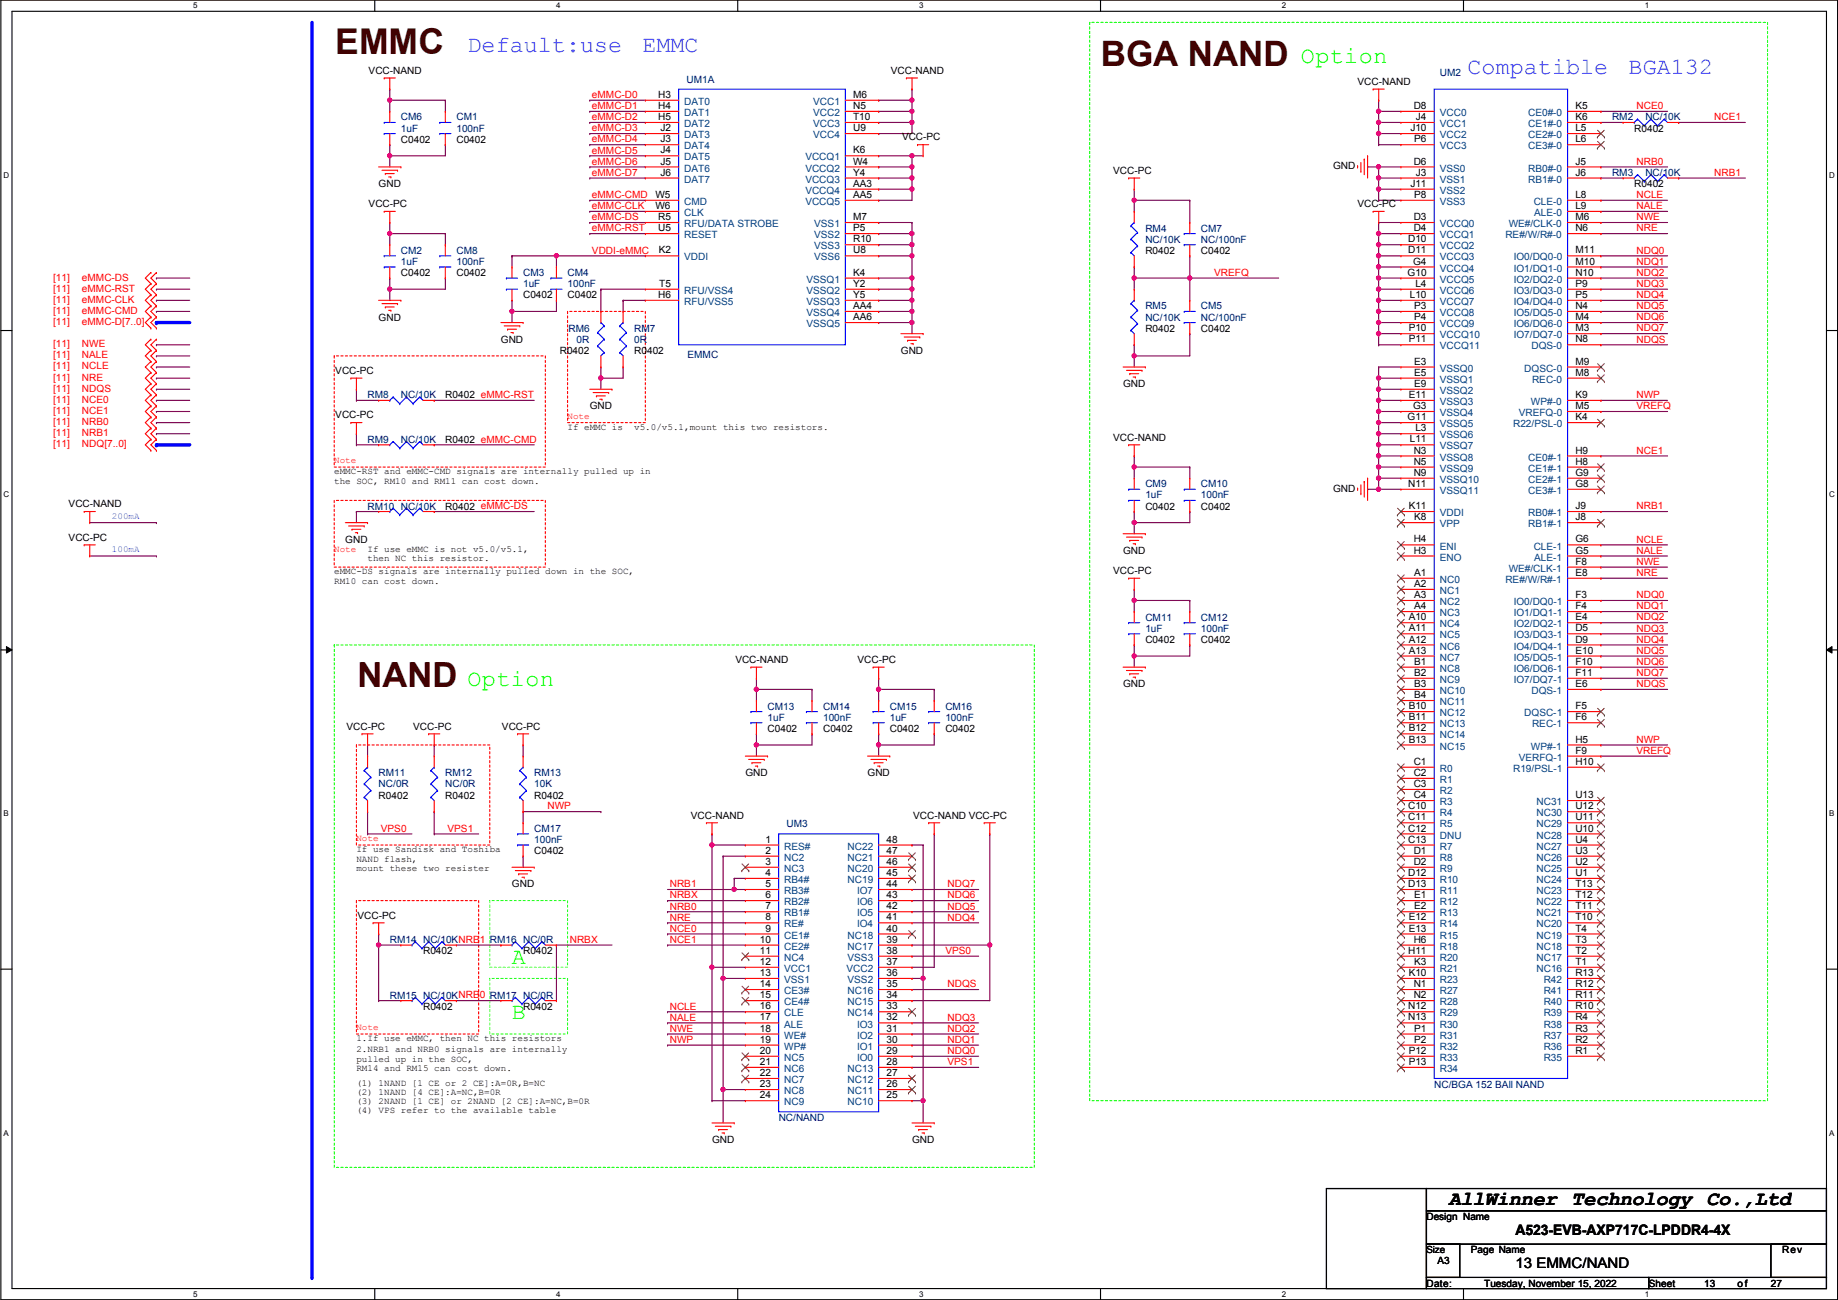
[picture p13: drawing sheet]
<svg xmlns="http://www.w3.org/2000/svg" width="420mm" height="297mm" viewBox="0 0 420 297" stroke-linecap="round" stroke-linejoin="round" font-family="sans-serif">
<defs><g id="words">
<text font-size="8.1" fill="#400000" x="76.7" y="12.4">EMMC</text>
<text font-size="8" fill="#400000" x="251.7" y="15.1">BGA NAND</text>
<text font-size="7.9" fill="#400000" x="81.7" y="157">NAND</text>
<g font-size="5.3" fill="#8000ff">
<text x="106.9" y="11.9">Default:use</text>
<text x="146.8" y="11.9">EMMC</text>
<text x="335.5" y="17">Compatible</text>
<text x="372.3" y="17">BGA132</text>
</g>
<g font-size="5.3" fill="#0f0">
<text x="297.4" y="14.5">Option</text>
<text x="106.9" y="156.7">Option</text>
<text x="117" y="220.2">A</text>
<text x="117" y="232.9">B</text>
</g>
<text font-size="4.6" x="331.2" y="275.4">AllWinner Technology Co.,Ltd</text>
<g font-size="3.3">
<text x="346.4" y="282.3">A523-EVB-AXP717C-LPDDR4-4X</text>
<text x="346.4" y="289.8">13 EMMC/NAND</text>
</g>
<g font-size="2.3">
<text x="84.3" y="16.8">VCC-NAND</text>
<text x="203.7" y="16.8">VCC-NAND</text>
<text x="150.4" y="22.4">H3</text>
<text x="195" y="22.4">M6</text>
<text x="310.3" y="19.4">VCC-NAND</text>
<text x="150.4" y="24.9">H4</text>
<text x="150.4" y="27.4">H5</text>
<text x="150.9" y="30">J2</text>
<text x="195" y="24.9">N5</text>
<text x="195" y="27.4">T10</text>
<text x="195" y="30">U9</text>
<text x="322.4" y="30">J10</text>
<text x="323.2" y="24.9">D8</text>
<text x="323.7" y="27.4">J4</text>
<text x="360.1" y="24.9">K5</text>
<text x="360.1" y="27.4">K6</text>
<text x="360.1" y="30">L5</text>
<text x="91.6" y="32.6">C0402</text>
<text x="104.3" y="32.6">C0402</text>
<text x="150.9" y="32.5">J3</text>
<text x="150.9" y="35.1">J4</text>
<text x="195" y="35.1">K6</text>
<text x="206.2" y="32.1">VCC-PC</text>
<text x="323.3" y="32.5">P6</text>
<text x="360.1" y="32.5">L6</text>
<text x="373.6" y="30.1">R0402</text>
<text x="150.9" y="37.6">J5</text>
<text x="150.9" y="40.1">J6</text>
<text x="195" y="37.6">W4</text>
<text x="195" y="40.1">Y4</text>
<text x="254.5" y="39.7">VCC-PC</text>
<text x="304.7" y="38.7">GND</text>
<text x="323.2" y="37.6">D6</text>
<text x="323.7" y="40.1">J3</text>
<text x="360.1" y="37.6">J5</text>
<text x="360.1" y="40.1">J6</text>
<text x="84.3" y="47.3">VCC-PC</text>
<text x="86.6" y="42.8">GND</text>
<text x="149.8" y="45.2">W5</text>
<text x="149.8" y="47.8">W6</text>
<text x="195" y="42.7">AA3</text>
<text x="195" y="45.2">AA5</text>
<text x="310.3" y="47.3">VCC-PC</text>
<text x="322.4" y="42.7">J11</text>
<text x="323.3" y="45.2">P8</text>
<text x="360.1" y="45.2">L8</text>
<text x="360.1" y="47.8">L9</text>
<text x="373.6" y="42.8">R0402</text>
<text x="150.4" y="50.3">R5</text>
<text x="150.4" y="52.8">U5</text>
<text x="195" y="50.3">M7</text>
<text x="195" y="52.8">P5</text>
<text x="323.2" y="50.3">D3</text>
<text x="323.2" y="52.8">D4</text>
<text x="360.1" y="52.8">N6</text>
<text x="360.1" y="50.3">M6</text>
<text x="150.6" y="57.9">K2</text>
<text x="195" y="55.4">R10</text>
<text x="195" y="57.9">U8</text>
<text x="261.8" y="58">R0402</text>
<text x="274.5" y="58">C0402</text>
<text x="321.9" y="55.4">D10</text>
<text x="321.9" y="57.9">D11</text>
<text x="360.1" y="57.9">M11</text>
<text x="91.6" y="63.1">C0402</text>
<text x="104.3" y="63.1">C0402</text>
<text x="150.7" y="65.5">T5</text>
<text x="195" y="63">K4</text>
<text x="195" y="65.5">Y2</text>
<text x="321.8" y="63">G10</text>
<text x="323" y="60.5">G4</text>
<text x="323.5" y="65.5">L4</text>
<text x="360.1" y="60.5">M10</text>
<text x="360.1" y="63">N10</text>
<text x="360.1" y="65.5">P9</text>
<text x="119.6" y="68.2">C0402</text>
<text x="129.7" y="68.2">C0402</text>
<text x="150.4" y="68.1">H6</text>
<text x="195" y="68.1">Y5</text>
<text x="195" y="70.6">AA4</text>
<text x="322.3" y="68.1">L10</text>
<text x="323.3" y="70.6">P3</text>
<text x="360.1" y="68.1">P5</text>
<text x="360.1" y="70.6">N4</text>
<text x="86.6" y="73.2">GND</text>
<text x="195" y="73.2">AA6</text>
<text x="261.8" y="75.8">R0402</text>
<text x="274.5" y="75.8">C0402</text>
<text x="322" y="75.7">P10</text>
<text x="323.3" y="73.2">P4</text>
<text x="360.1" y="73.2">M4</text>
<text x="360.1" y="75.7">M3</text>
<text x="114.5" y="78.3">GND</text>
<text x="128" y="80.9">R0402</text>
<text x="145" y="80.9">R0402</text>
<text x="205.9" y="80.9">GND</text>
<text x="322" y="78.2">P11</text>
<text x="323.3" y="83.3">E3</text>
<text x="360.1" y="78.2">N8</text>
<text x="360.1" y="83.3">M9</text>
<text x="76.7" y="85.4">VCC-PC</text>
<text x="256.7" y="88.5">GND</text>
<text x="323.3" y="85.9">E5</text>
<text x="323.3" y="88.4">E9</text>
<text x="360.1" y="85.9">M8</text>
<text x="76.7" y="95.6">VCC-PC</text>
<text x="101.8" y="91">R0402 eMMC-RST</text>
<text x="134.8" y="93.6">GND</text>
<text x="322" y="90.9">E11</text>
<text x="323" y="93.5">G3</text>
<text x="360.1" y="93.5">M5</text>
<text x="360.1" y="90.9">K9</text>
<text x="101.8" y="101.2">R0402 eMMC-CMD</text>
<text x="254.5" y="100.7">VCC-NAND</text>
<text x="321.8" y="96">G11</text>
<text x="322.3" y="101.1">L11</text>
<text x="323.5" y="98.6">L3</text>
<text x="360.1" y="96">K4</text>
<text x="323.2" y="103.6">N3</text>
<text x="323.2" y="106.2">N5</text>
<text x="360.1" y="103.6">H9</text>
<text x="360.1" y="106.2">H8</text>
<text x="304.7" y="112.4">GND</text>
<text x="321.9" y="111.3">N11</text>
<text x="323.2" y="108.7">N9</text>
<text x="360.1" y="108.7">G9</text>
<text x="360.1" y="111.3">G8</text>
<text x="15.7" y="115.9">VCC-NAND</text>
<text x="101.8" y="116.4">R0402 eMMC-DS</text>
<text x="261.8" y="116.4">C0402</text>
<text x="274.5" y="116.4">C0402</text>
<text x="322" y="116.3">K11</text>
<text x="323.3" y="118.9">K8</text>
<text x="360.1" y="116.3">J9</text>
<text x="360.1" y="118.9">J8</text>
<text x="15.7" y="123.5">VCC-PC</text>
<text x="78.9" y="124">GND</text>
<text x="323.2" y="124">H4</text>
<text x="360.1" y="124">G6</text>
<text x="254.5" y="131.1">VCC-PC</text>
<text x="256.7" y="126.6">GND</text>
<text x="323.2" y="126.5">H3</text>
<text x="323.3" y="131.6">A1</text>
<text x="360.1" y="131.6">E8</text>
<text x="360.1" y="126.5">G5</text>
<text x="360.1" y="129">F8</text>
<text x="323.3" y="134.1">A2</text>
<text x="323.3" y="136.7">A3</text>
<text x="360.1" y="136.7">F3</text>
<text x="322" y="141.7">A10</text>
<text x="323.3" y="139.2">A4</text>
<text x="360.1" y="139.2">F4</text>
<text x="360.1" y="141.7">E4</text>
<text x="261.8" y="146.9">C0402</text>
<text x="274.5" y="146.9">C0402</text>
<text x="322" y="144.3">A11</text>
<text x="322" y="146.8">A12</text>
<text x="322" y="149.4">A13</text>
<text x="360.1" y="144.3">D5</text>
<text x="360.1" y="146.8">D9</text>
<text x="360.1" y="149.4">E10</text>
<text x="168.1" y="151.5">VCC-NAND</text>
<text x="196" y="151.5">VCC-PC</text>
<text x="323.3" y="151.9">B1</text>
<text x="323.3" y="154.4">B2</text>
<text x="360.1" y="151.9">F10</text>
<text x="360.1" y="154.4">F11</text>
<text x="256.7" y="157.1">GND</text>
<text x="323.3" y="157">B3</text>
<text x="323.3" y="159.5">B4</text>
<text x="360.1" y="157">E6</text>
<text x="79.2" y="166.7">VCC-PC</text>
<text x="94.4" y="166.7">VCC-PC</text>
<text x="114.8" y="166.7">VCC-PC</text>
<text x="175.5" y="167.2">C0402</text>
<text x="188.2" y="167.2">C0402</text>
<text x="203.4" y="167.2">C0402</text>
<text x="216.1" y="167.2">C0402</text>
<text x="322" y="162.1">B10</text>
<text x="322" y="164.6">B11</text>
<text x="322" y="167.1">B12</text>
<text x="360.1" y="164.6">F6</text>
<text x="360.1" y="162.1">F5</text>
<text x="322" y="169.7">B13</text>
<text x="360.1" y="172.2">F9</text>
<text x="360.1" y="169.7">H5</text>
<text x="170.4" y="177.4">GND</text>
<text x="198.3" y="177.4">GND</text>
<text x="323.2" y="174.8">C1</text>
<text x="323.2" y="177.3">C2</text>
<text x="323.2" y="179.8">C3</text>
<text x="360.1" y="174.8">H10</text>
<text x="86.6" y="182.5">R0402</text>
<text x="101.8" y="182.5">R0402</text>
<text x="122.1" y="182.5">R0402</text>
<text x="321.9" y="184.9">C10</text>
<text x="323.2" y="182.4">C4</text>
<text x="360.1" y="184.9">U12</text>
<text x="360.1" y="182.4">U13</text>
<text x="157.9" y="187">VCC-NAND</text>
<text x="208.7" y="187">VCC-NAND VCC-PC</text>
<text x="321.9" y="187.5">C11</text>
<text x="321.9" y="190">C12</text>
<text x="360.1" y="190">U10</text>
<text x="360.1" y="187.5">U11</text>
<text x="122.1" y="195.2">C0402</text>
<text x="175" y="197.6">3</text>
<text x="175" y="192.5">1</text>
<text x="175" y="195.1">2</text>
<text x="202.6" y="197.6">46</text>
<text x="202.6" y="192.5">48</text>
<text x="202.6" y="195.1">47</text>
<text x="321.9" y="192.5">C13</text>
<text x="323.2" y="195.1">D1</text>
<text x="323.2" y="197.6">D2</text>
<text x="360.1" y="197.6">U2</text>
<text x="360.1" y="195.1">U3</text>
<text x="360.1" y="192.5">U4</text>
<text x="117" y="202.8">GND</text>
<text x="175" y="200.2">4</text>
<text x="175" y="202.7">5</text>
<text x="202.6" y="200.2">45</text>
<text x="202.6" y="202.7">44</text>
<text x="321.9" y="200.2">D12</text>
<text x="321.9" y="202.7">D13</text>
<text x="360.1" y="202.7">T13</text>
<text x="360.1" y="200.2">U1</text>
<text x="81.7" y="209.9">VCC-PC</text>
<text x="175" y="205.2">6</text>
<text x="175" y="207.8">7</text>
<text x="202.6" y="207.8">42</text>
<text x="202.6" y="205.2">43</text>
<text x="323.3" y="205.2">E1</text>
<text x="323.3" y="207.8">E2</text>
<text x="360.1" y="207.8">T11</text>
<text x="360.1" y="205.2">T12</text>
<text x="173.7" y="215.4">10</text>
<text x="175" y="210.3">8</text>
<text x="175" y="212.9">9</text>
<text x="202.6" y="215.4">39</text>
<text x="202.6" y="210.3">41</text>
<text x="202.6" y="212.9">40</text>
<text x="322" y="210.3">E12</text>
<text x="322" y="212.9">E13</text>
<text x="323.2" y="215.4">H6</text>
<text x="360.1" y="215.4">T3</text>
<text x="360.1" y="212.9">T4</text>
<text x="360.1" y="210.3">T10</text>
<text x="96.7" y="218">R0402</text>
<text x="119.6" y="218">R0402</text>
<text x="173.7" y="217.9">11</text>
<text x="173.7" y="220.5">12</text>
<text x="202.6" y="217.9">38</text>
<text x="202.6" y="220.5">37</text>
<text x="321.9" y="217.9">H11</text>
<text x="323.3" y="220.5">K3</text>
<text x="360.1" y="220.5">T1</text>
<text x="360.1" y="217.9">T2</text>
<text x="173.7" y="225.6">14</text>
<text x="173.7" y="223">13</text>
<text x="202.6" y="225.6">35</text>
<text x="202.6" y="223">36</text>
<text x="322" y="223">K10</text>
<text x="323.2" y="225.6">N1</text>
<text x="360.1" y="225.6">R12</text>
<text x="360.1" y="223">R13</text>
<text x="96.7" y="230.7">R0402</text>
<text x="119.6" y="230.7">R0402</text>
<text x="173.7" y="228.1">15</text>
<text x="173.7" y="233.2">17</text>
<text x="173.7" y="230.6">16</text>
<text x="202.6" y="230.6">33</text>
<text x="202.6" y="233.2">32</text>
<text x="202.6" y="228.1">34</text>
<text x="321.9" y="230.6">N12</text>
<text x="321.9" y="233.2">N13</text>
<text x="323.2" y="228.1">N2</text>
<text x="360.1" y="233.2">R4</text>
<text x="360.1" y="230.6">R10</text>
<text x="360.1" y="228.1">R11</text>
<text x="173.7" y="235.7">18</text>
<text x="173.7" y="238.3">19</text>
<text x="202.6" y="235.7">31</text>
<text x="202.6" y="238.3">30</text>
<text x="323.3" y="235.7">P1</text>
<text x="323.3" y="238.3">P2</text>
<text x="360.1" y="238.3">R2</text>
<text x="360.1" y="235.7">R3</text>
<text x="173.7" y="240.8">20</text>
<text x="173.7" y="243.3">21</text>
<text x="173.7" y="245.9">22</text>
<text x="202.6" y="240.8">29</text>
<text x="202.6" y="243.3">28</text>
<text x="202.6" y="245.9">27</text>
<text x="322" y="240.8">P12</text>
<text x="322" y="243.3">P13</text>
<text x="360.1" y="240.8">R1</text>
<text x="173.7" y="251">24</text>
<text x="173.7" y="248.4">23</text>
<text x="202.6" y="248.4">26</text>
<text x="202.6" y="251">25</text>
<text x="162.8" y="261.2">GND</text>
<text x="208.5" y="261.2">GND</text>
<text x="326.1" y="278.7">Design Name</text>
<text x="336.2" y="286.3">Page Name</text>
<text x="407.4" y="286.3">Rev</text>
<text x="326.1" y="294">Date:</text>
<text x="328.6" y="288.9">A3</text>
<text x="339.3" y="294">Tuesday, November 15, 2022</text>
<text x="376.9" y="294">Sheet</text>
<text x="389.6" y="294">13</text>
<text x="397.2" y="294">of</text>
<text x="404.8" y="294">27</text>
</g>
<g font-size="2.3" fill="#000080">
<text x="329.1" y="17.4">UM2</text>
<text x="156.9" y="18.9">UM1A</text>
<text x="91.6" y="27.5">CM6</text>
<text x="104.3" y="27.5">CM1</text>
<text x="368.5" y="27.5">RM2</text>
<text x="376.1" y="27.5">NC/10K</text>
<text x="91.6" y="30.1">1uF</text>
<text x="104.3" y="30.1">100nF</text>
<text x="368.5" y="40.2">RM3</text>
<text x="376.1" y="40.2">NC/10K</text>
<text x="261.8" y="52.9">RM4</text>
<text x="274.5" y="52.9">CM7</text>
<text x="91.6" y="58">CM2</text>
<text x="104.3" y="58">CM8</text>
<text x="261.8" y="55.5">NC/10K</text>
<text x="274.5" y="55.5">NC/100nF</text>
<text x="91.6" y="60.5">1uF</text>
<text x="104.3" y="60.5">100nF</text>
<text x="119.6" y="63.1">CM3</text>
<text x="119.6" y="65.6">1uF</text>
<text x="129.7" y="63.1">CM4</text>
<text x="129.7" y="65.6">100nF</text>
<text x="261.8" y="70.7">RM5</text>
<text x="274.5" y="70.7">CM5</text>
<text x="130" y="75.8">RM6</text>
<text x="145" y="75.8">RM7</text>
<text x="261.8" y="73.2">NC/10K</text>
<text x="274.5" y="73.2">NC/100nF</text>
<text x="131.8" y="78.3">0R</text>
<text x="145" y="78.3">0R</text>
<text x="157.2" y="81.9">EMMC</text>
<text x="84" y="91">RM8</text>
<text x="91.6" y="91">NC/10K</text>
<text x="84" y="101.2">RM9</text>
<text x="91.6" y="101.2">NC/10K</text>
<text x="261.8" y="111.3">CM9</text>
<text x="261.8" y="113.9">1uF</text>
<text x="274.5" y="111.3">CM10</text>
<text x="274.5" y="113.9">100nF</text>
<text x="84" y="116.4">RM10 NC/10K</text>
<text x="261.8" y="141.8">CM11</text>
<text x="274.5" y="141.8">CM12</text>
<text x="261.8" y="144.4">1uF</text>
<text x="274.5" y="144.4">100nF</text>
<text x="175.5" y="162.1">CM13</text>
<text x="175.5" y="164.7">1uF</text>
<text x="188.2" y="162.1">CM14</text>
<text x="188.2" y="164.7">100nF</text>
<text x="203.4" y="162.1">CM15</text>
<text x="203.4" y="164.7">1uF</text>
<text x="216.1" y="162.1">CM16</text>
<text x="216.1" y="164.7">100nF</text>
<text x="86.6" y="177.4">RM11</text>
<text x="86.6" y="179.9">NC/0R</text>
<text x="101.8" y="177.4">RM12</text>
<text x="101.8" y="179.9">NC/0R</text>
<text x="122.1" y="177.4">RM13</text>
<text x="122.1" y="179.9">10K</text>
<text x="122.1" y="190.1">CM17</text>
<text x="179.8" y="189.1">UM3</text>
<text x="122.1" y="192.6">100nF</text>
<text x="89.1" y="215.5">RM14 NC/10KNRB1</text>
<text x="112" y="215.5">RM16 NC/0R</text>
<text x="89.1" y="228.2">RM15 NC/10KNRB0</text>
<text x="112" y="228.2">RM17 NC/0R</text>
<text x="327.9" y="248.5">NC/BGA 152 BAll NAND</text>
<text x="178" y="256.1">NC/NAND</text>
</g>
<g font-size="2.3" fill="#f00">
<text x="135.3" y="22.4">eMMC-D0</text>
<text x="135.3" y="24.9">eMMC-D1</text>
<text x="135.3" y="27.5">eMMC-D2</text>
<text x="374.1" y="24.9">NCE0</text>
<text x="391.9" y="27.5">NCE1</text>
<text x="135.3" y="32.6">eMMC-D4</text>
<text x="135.3" y="30">eMMC-D3</text>
<text x="135.3" y="35.1">eMMC-D5</text>
<text x="135.3" y="37.6">eMMC-D6</text>
<text x="135.3" y="40.2">eMMC-D7</text>
<text x="374.1" y="37.6">NRB0</text>
<text x="391.9" y="40.2">NRB1</text>
<text x="135.3" y="47.8">eMMC-CLK</text>
<text x="135.3" y="45.3">eMMC-CMD</text>
<text x="374.1" y="47.8">NALE</text>
<text x="374.1" y="45.3">NCLE</text>
<text x="135.3" y="50.3">eMMC-DS</text>
<text x="135.3" y="52.9">eMMC-RST</text>
<text x="374.1" y="50.3">NWE</text>
<text x="374.1" y="52.9">NRE</text>
<text x="135.3" y="58">VDDI-eMMC</text>
<text x="374.1" y="58">NDQ0</text>
<text x="12.1" y="64.1">[11]</text>
<text x="18.7" y="64.1">eMMC-DS</text>
<text x="277.6" y="63">VREFQ</text>
<text x="374.1" y="65.6">NDQ3</text>
<text x="374.1" y="63">NDQ2</text>
<text x="374.1" y="60.5">NDQ1</text>
<text x="12.1" y="66.6">[11]</text>
<text x="12.1" y="69.2">[11]</text>
<text x="12.1" y="71.7">[11]</text>
<text x="18.7" y="66.6">eMMC-RST</text>
<text x="18.7" y="69.2">eMMC-CLK</text>
<text x="18.7" y="71.7">eMMC-CMD</text>
<text x="374.1" y="68.1">NDQ4</text>
<text x="374.1" y="70.7">NDQ5</text>
<text x="12.1" y="74.3">[11]</text>
<text x="18.7" y="74.3">eMMC-D[7..0]</text>
<text x="374.1" y="75.7">NDQ7</text>
<text x="374.1" y="73.2">NDQ6</text>
<text x="12.1" y="79.3">[11]</text>
<text x="12.1" y="81.9">[11]</text>
<text x="18.7" y="79.3">NWE</text>
<text x="18.7" y="81.9">NALE</text>
<text x="374.1" y="78.3">NDQS</text>
<text x="12.1" y="84.4">[11]</text>
<text x="12.1" y="89.5">[11]</text>
<text x="12.1" y="87">[11]</text>
<text x="18.7" y="84.4">NCLE</text>
<text x="18.7" y="89.5">NDQS</text>
<text x="18.7" y="87">NRE</text>
<text x="12.1" y="92">[11]</text>
<text x="12.1" y="94.6">[11]</text>
<text x="18.7" y="92">NCE0</text>
<text x="18.7" y="94.6">NCE1</text>
<text x="374.1" y="93.5">VREFQ</text>
<text x="374.1" y="91">NWP</text>
<text x="12.1" y="97.1">[11]</text>
<text x="12.1" y="99.7">[11]</text>
<text x="18.7" y="97.1">NRB0</text>
<text x="18.7" y="99.7">NRB1</text>
<text x="12.1" y="102.2">[11]</text>
<text x="18.7" y="102.2">NDQ[7..0]</text>
<text x="374.1" y="103.7">NCE1</text>
<text x="374.1" y="116.4">NRB1</text>
<text x="374.1" y="124">NCLE</text>
<text x="374.1" y="129.1">NWE</text>
<text x="374.1" y="131.6">NRE</text>
<text x="374.1" y="126.5">NALE</text>
<text x="374.1" y="136.7">NDQ0</text>
<text x="374.1" y="141.8">NDQ2</text>
<text x="374.1" y="139.2">NDQ1</text>
<text x="374.1" y="144.3">NDQ3</text>
<text x="374.1" y="149.4">NDQ5</text>
<text x="374.1" y="146.9">NDQ4</text>
<text x="374.1" y="151.9">NDQ6</text>
<text x="374.1" y="154.5">NDQ7</text>
<text x="374.1" y="157">NDQS</text>
<text x="374.1" y="172.3">VREFQ</text>
<text x="374.1" y="169.7">NWP</text>
<text x="125.2" y="185">NWP</text>
<text x="87.1" y="190">VPS0</text>
<text x="102.3" y="190">VPS1</text>
<text x="153.1" y="202.7">NRB1</text>
<text x="216.6" y="202.7">NDQ7</text>
<text x="153.1" y="207.8">NRB0</text>
<text x="153.1" y="205.3">NRBX</text>
<text x="216.6" y="207.8">NDQ5</text>
<text x="216.6" y="205.3">NDQ6</text>
<text x="130.2" y="215.4">NRBX</text>
<text x="153.1" y="215.4">NCE1</text>
<text x="153.1" y="212.9">NCE0</text>
<text x="153.1" y="210.4">NRE</text>
<text x="216.6" y="210.4">NDQ4</text>
<text x="216.1" y="218">VPS0</text>
<text x="216.6" y="225.6">NDQS</text>
<text x="153.1" y="230.7">NCLE</text>
<text x="153.1" y="233.2">NALE</text>
<text x="216.6" y="233.2">NDQ3</text>
<text x="153.1" y="238.3">NWP</text>
<text x="153.1" y="235.8">NWE</text>
<text x="216.6" y="238.3">NDQ1</text>
<text x="216.6" y="235.8">NDQ2</text>
<text x="216.6" y="243.4">VPS1</text>
<text x="216.6" y="240.8">NDQ0</text>
</g>
<g font-size="2.3" fill="#004080">
<text x="156.4" y="24">DAT0</text>
<text x="185.9" y="24">VCC1</text>
<text x="156.4" y="26.5">DAT1</text>
<text x="156.4" y="29">DAT2</text>
<text x="185.9" y="26.5">VCC2</text>
<text x="185.9" y="29">VCC3</text>
<text x="329.1" y="26.5">VCC0</text>
<text x="329.1" y="29">VCC1</text>
<text x="349.3" y="26.5">CE0#-0</text>
<text x="349.3" y="29">CE1#-0</text>
<text x="156.4" y="31.6">DAT3</text>
<text x="156.4" y="34.1">DAT4</text>
<text x="185.9" y="31.6">VCC4</text>
<text x="329.1" y="31.6">VCC2</text>
<text x="329.1" y="34.1">VCC3</text>
<text x="349.3" y="31.6">CE2#-0</text>
<text x="349.3" y="34.1">CE3#-0</text>
<text x="156.4" y="36.7">DAT5</text>
<text x="156.4" y="39.2">DAT6</text>
<text x="156.4" y="41.7">DAT7</text>
<text x="184.1" y="36.7">VCCQ1</text>
<text x="184.1" y="39.2">VCCQ2</text>
<text x="184.1" y="41.7">VCCQ3</text>
<text x="329.1" y="39.2">VSS0</text>
<text x="329.1" y="41.7">VSS1</text>
<text x="349.3" y="39.2">RB0#-0</text>
<text x="349.3" y="41.7">RB1#-0</text>
<text x="156.4" y="46.8">CMD</text>
<text x="184.1" y="44.3">VCCQ4</text>
<text x="184.1" y="46.8">VCCQ5</text>
<text x="329.1" y="44.3">VSS2</text>
<text x="329.1" y="46.8">VSS3</text>
<text x="350.6" y="46.8">CLE-0</text>
<text x="156.4" y="51.9">RFU/DATA STROBE</text>
<text x="156.4" y="49.4">CLK</text>
<text x="186.1" y="51.9">VSS1</text>
<text x="329.1" y="51.9">VCCQ0</text>
<text x="344.9" y="51.9">WE#/CLK-0</text>
<text x="350.7" y="49.4">ALE-0</text>
<text x="156.4" y="59.5">VDDI</text>
<text x="156.4" y="54.4">RESET</text>
<text x="186.1" y="54.4">VSS2</text>
<text x="186.1" y="57">VSS3</text>
<text x="186.1" y="59.5">VSS6</text>
<text x="329.1" y="54.4">VCCQ1</text>
<text x="329.1" y="57">VCCQ2</text>
<text x="329.1" y="59.5">VCCQ3</text>
<text x="344.1" y="54.4">RE#/W/R#-0</text>
<text x="346" y="59.5">IO0/DQ0-0</text>
<text x="184.4" y="64.6">VSSQ1</text>
<text x="329.1" y="62.1">VCCQ4</text>
<text x="329.1" y="64.6">VCCQ5</text>
<text x="346" y="62.1">IO1/DQ1-0</text>
<text x="346" y="64.6">IO2/DQ2-0</text>
<text x="156.4" y="69.7">RFU/VSS5</text>
<text x="156.4" y="67.1">RFU/VSS4</text>
<text x="184.4" y="67.1">VSSQ2</text>
<text x="184.4" y="69.7">VSSQ3</text>
<text x="329.1" y="67.1">VCCQ6</text>
<text x="329.1" y="69.7">VCCQ7</text>
<text x="346" y="67.1">IO3/DQ3-0</text>
<text x="346" y="69.7">IO4/DQ4-0</text>
<text x="184.4" y="72.2">VSSQ4</text>
<text x="184.4" y="74.8">VSSQ5</text>
<text x="329.1" y="72.2">VCCQ8</text>
<text x="329.1" y="74.8">VCCQ9</text>
<text x="329.1" y="77.3">VCCQ10</text>
<text x="346" y="72.2">IO5/DQ5-0</text>
<text x="346" y="74.8">IO6/DQ6-0</text>
<text x="346" y="77.3">IO7/DQ7-0</text>
<text x="329.1" y="79.8">VCCQ11</text>
<text x="350.1" y="79.8">DQS-0</text>
<text x="329.1" y="84.9">VSSQ0</text>
<text x="329.1" y="87.5">VSSQ1</text>
<text x="348.4" y="84.9">DQSC-0</text>
<text x="350.2" y="87.5">REC-0</text>
<text x="329.1" y="90">VSSQ2</text>
<text x="329.1" y="92.5">VSSQ3</text>
<text x="329.1" y="95.1">VSSQ4</text>
<text x="347.2" y="95.1">VREFQ-0</text>
<text x="350" y="92.5">WP#-0</text>
<text x="329.1" y="97.6">VSSQ5</text>
<text x="329.1" y="100.2">VSSQ6</text>
<text x="345.9" y="97.6">R22/PSL-0</text>
<text x="329.1" y="102.7">VSSQ7</text>
<text x="329.1" y="105.2">VSSQ8</text>
<text x="329.1" y="107.8">VSSQ9</text>
<text x="349.3" y="105.2">CE0#-1</text>
<text x="349.3" y="107.8">CE1#-1</text>
<text x="329.1" y="110.3">VSSQ10</text>
<text x="329.1" y="112.9">VSSQ11</text>
<text x="349.3" y="110.3">CE2#-1</text>
<text x="349.3" y="112.9">CE3#-1</text>
<text x="329.1" y="117.9">VDDI</text>
<text x="349.3" y="117.9">RB0#-1</text>
<text x="329.1" y="120.5">VPP</text>
<text x="329.1" y="125.6">ENI</text>
<text x="349.3" y="120.5">RB1#-1</text>
<text x="350.6" y="125.6">CLE-1</text>
<text x="329.1" y="128.1">ENO</text>
<text x="344.9" y="130.6">WE#/CLK-1</text>
<text x="350.7" y="128.1">ALE-1</text>
<text x="329.1" y="133.2">NC0</text>
<text x="329.1" y="135.7">NC1</text>
<text x="344.1" y="133.2">RE#/W/R#-1</text>
<text x="329.1" y="138.3">NC2</text>
<text x="329.1" y="140.8">NC3</text>
<text x="329.1" y="143.3">NC4</text>
<text x="346" y="138.3">IO0/DQ0-1</text>
<text x="346" y="140.8">IO1/DQ1-1</text>
<text x="346" y="143.3">IO2/DQ2-1</text>
<text x="329.1" y="145.9">NC5</text>
<text x="329.1" y="148.4">NC6</text>
<text x="346" y="145.9">IO3/DQ3-1</text>
<text x="346" y="148.4">IO4/DQ4-1</text>
<text x="329.1" y="151">NC7</text>
<text x="329.1" y="153.5">NC8</text>
<text x="346" y="151">IO5/DQ5-1</text>
<text x="346" y="153.5">IO6/DQ6-1</text>
<text x="329.1" y="156">NC9</text>
<text x="329.1" y="158.6">NC10</text>
<text x="329.1" y="161.1">NC11</text>
<text x="346" y="156">IO7/DQ7-1</text>
<text x="350.1" y="158.6">DQS-1</text>
<text x="329.1" y="163.7">NC12</text>
<text x="329.1" y="166.2">NC13</text>
<text x="348.4" y="163.7">DQSC-1</text>
<text x="350.2" y="166.2">REC-1</text>
<text x="329.1" y="168.7">NC14</text>
<text x="329.1" y="171.3">NC15</text>
<text x="347.2" y="173.8">VERFQ-1</text>
<text x="350" y="171.3">WP#-1</text>
<text x="329.1" y="176.4">R0</text>
<text x="329.1" y="178.9">R1</text>
<text x="345.9" y="176.4">R19/PSL-1</text>
<text x="329.1" y="181.4">R2</text>
<text x="329.1" y="184">R3</text>
<text x="351.2" y="184">NC31</text>
<text x="329.1" y="186.5">R4</text>
<text x="329.1" y="189.1">R5</text>
<text x="329.1" y="191.6">DNU</text>
<text x="351.2" y="191.6">NC28</text>
<text x="351.2" y="189.1">NC29</text>
<text x="351.2" y="186.5">NC30</text>
<text x="179.3" y="194.1">RES#</text>
<text x="179.3" y="196.7">NC2</text>
<text x="193.7" y="194.1">NC22</text>
<text x="193.7" y="196.7">NC21</text>
<text x="329.1" y="194.1">R7</text>
<text x="329.1" y="196.7">R8</text>
<text x="351.2" y="196.7">NC26</text>
<text x="351.2" y="194.1">NC27</text>
<text x="179.3" y="199.2">NC3</text>
<text x="179.3" y="201.8">RB4#</text>
<text x="193.7" y="199.2">NC20</text>
<text x="193.7" y="201.8">NC19</text>
<text x="329.1" y="199.2">R9</text>
<text x="329.1" y="201.8">R10</text>
<text x="351.2" y="201.8">NC24</text>
<text x="351.2" y="199.2">NC25</text>
<text x="179.3" y="206.8">RB2#</text>
<text x="179.3" y="209.4">RB1#</text>
<text x="179.3" y="204.3">RB3#</text>
<text x="195.9" y="204.3">IO7</text>
<text x="195.9" y="209.4">IO5</text>
<text x="195.9" y="206.8">IO6</text>
<text x="329.1" y="204.3">R11</text>
<text x="329.1" y="206.8">R12</text>
<text x="329.1" y="209.4">R13</text>
<text x="351.2" y="209.4">NC21</text>
<text x="351.2" y="206.8">NC22</text>
<text x="351.2" y="204.3">NC23</text>
<text x="179.3" y="211.9">RE#</text>
<text x="179.3" y="214.5">CE1#</text>
<text x="193.7" y="214.5">NC18</text>
<text x="195.9" y="211.9">IO4</text>
<text x="329.1" y="211.9">R14</text>
<text x="329.1" y="214.5">R15</text>
<text x="351.2" y="214.5">NC19</text>
<text x="351.2" y="211.9">NC20</text>
<text x="179.3" y="219.5">NC4</text>
<text x="179.3" y="217">CE2#</text>
<text x="193.7" y="217">NC17</text>
<text x="193.7" y="219.5">VSS3</text>
<text x="329.1" y="219.5">R20</text>
<text x="329.1" y="217">R18</text>
<text x="351.2" y="219.5">NC17</text>
<text x="351.2" y="217">NC18</text>
<text x="179.3" y="227.2">CE3#</text>
<text x="179.3" y="222.1">VCC1</text>
<text x="179.3" y="224.6">VSS1</text>
<text x="193.5" y="222.1">VCC2</text>
<text x="193.7" y="227.2">NC16</text>
<text x="193.7" y="224.6">VSS2</text>
<text x="329.1" y="222.1">R21</text>
<text x="329.1" y="224.6">R23</text>
<text x="329.1" y="227.2">R27</text>
<text x="351.2" y="222.1">NC16</text>
<text x="352.9" y="227.2">R41</text>
<text x="352.9" y="224.6">R42</text>
<text x="179.3" y="229.7">CE4#</text>
<text x="179.3" y="232.2">CLE</text>
<text x="193.7" y="232.2">NC14</text>
<text x="193.7" y="229.7">NC15</text>
<text x="329.1" y="229.7">R28</text>
<text x="329.1" y="232.2">R29</text>
<text x="352.9" y="232.2">R39</text>
<text x="352.9" y="229.7">R40</text>
<text x="179.3" y="234.8">ALE</text>
<text x="179.3" y="237.3">WE#</text>
<text x="179.3" y="239.9">WP#</text>
<text x="195.9" y="237.3">IO2</text>
<text x="195.9" y="234.8">IO3</text>
<text x="195.9" y="239.9">IO1</text>
<text x="329.1" y="234.8">R30</text>
<text x="329.1" y="237.3">R31</text>
<text x="329.1" y="239.9">R32</text>
<text x="352.9" y="239.9">R36</text>
<text x="352.9" y="237.3">R37</text>
<text x="352.9" y="234.8">R38</text>
<text x="179.3" y="242.4">NC5</text>
<text x="179.3" y="244.9">NC6</text>
<text x="193.7" y="244.9">NC13</text>
<text x="195.9" y="242.4">IO0</text>
<text x="329.1" y="242.4">R33</text>
<text x="329.1" y="244.9">R34</text>
<text x="352.9" y="242.4">R35</text>
<text x="179.3" y="247.5">NC7</text>
<text x="179.3" y="250">NC8</text>
<text x="193.7" y="250">NC11</text>
<text x="193.7" y="247.5">NC12</text>
<text x="179.3" y="252.6">NC9</text>
<text x="193.7" y="252.6">NC10</text>
</g>
<text font-size="2.2" x="326.1" y="286.3">Size</text>
<g font-size="2.1" fill="#f00">
<text x="129.7" y="95.7">Note</text>
<text x="76.4" y="105.8">Note</text>
<text x="76.4" y="126.2">Note</text>
<text x="81.5" y="192.2">Note</text>
<text x="81.5" y="235.4">Note</text>
</g>
<g font-size="2.1">
<text x="129.7" y="98.2">If eMMC is</text>
<text x="145" y="98.2">v5.0/v5.1,mount this two resistors.</text>
<text x="76.4" y="108.4">eMMC-RST and eMMC-CMD signals are internally pulled up in</text>
<text x="76.4" y="110.5">the SOC, RM10 and RM11 can cost down.</text>
<text x="76.4" y="131.2">eMMC-DS signals are internally pulled down in the SOC,</text>
<text x="84" y="126.2">If use eMMC is not v5.0/v5.1,</text>
<text x="84" y="128.3">then NC this resistor.</text>
<text x="76.4" y="133.3">RM10 can cost down.</text>
<text x="81.5" y="194.7">If use Sandisk and Toshiba</text>
<text x="81.5" y="196.8">NAND flash,</text>
<text x="81.5" y="199">mount these two resister</text>
<text x="81.5" y="237.9">1.If use eMMC, then NC this resistors</text>
<text x="81.5" y="240.5">2.NRB1 and NRB0 signals are internally</text>
<text x="81.5" y="242.6">pulled up in the SOC,</text>
<text x="81.5" y="244.7">RM14 and RM15 can cost down.</text>
<text x="81.5" y="248.1">(1) 1NAND [1 CE or 2 CE]:A=0R,B=NC</text>
<text x="81.5" y="250.2">(2) 1NAND [4 CE]:A=NC,B=0R</text>
<text x="81.5" y="252.3">(3) 2NAND [1 CE] or 2NAND [2 CE]:A=NC,B=0R</text>
<text x="81.5" y="254.4">(4) VPS refer to the available table</text>
</g>
<g font-size="2.1" fill="#8000ff">
<text x="25.6" y="118.5">200mA</text>
<text x="25.6" y="126.2">100mA</text>
</g>
<g font-size="1.8">
<text x="44.2" y="1.9">5</text>
<text x="127.1" y="1.9">4</text>
<text x="210.1" y="1.9">3</text>
<text x="293" y="1.9">2</text>
<text x="376" y="1.9">1</text>
<text x=".8" y="40.6">D</text>
<text x="418.2" y="40.6">D</text>
<text x=".8" y="113.6">C</text>
<text x="418.2" y="113.6">C</text>
<text x=".8" y="186.6">B</text>
<text x="418.2" y="186.6">B</text>
<text x=".8" y="259.5">A</text>
<text x="418.2" y="259.5">A</text>
<text x="44.2" y="296.3">5</text>
<text x="127.1" y="296.3">4</text>
<text x="210.1" y="296.3">3</text>
<text x="293" y="296.3">2</text>
<text x="376" y="296.3">1</text>
</g>
</g></defs>
<path d="M.2 0h419.9v297h-419.9zM2.7 2.6h414.8v291.8h-414.8z" fill="none" stroke="#000" stroke-width=".25"/>
<g fill="#fff">
<path d="M44.2 .3h1v2h-1z"/>
<path d="M44.2 294.7h1v2h-1z"/>
</g>
<path d="M85.7 0v2.6M85.7 294.4v2.6" fill="none" stroke="#000" stroke-width=".25"/>
<g fill="#fff">
<path d="M127.1 .3h1v2h-1z"/>
<path d="M127.1 294.7h1v2h-1z"/>
</g>
<path d="M168.6 0v2.6M168.6 294.4v2.6" fill="none" stroke="#000" stroke-width=".25"/>
<g fill="#fff">
<path d="M210.1 .3h1v2h-1z"/>
<path d="M210.1 294.7h1v2h-1z"/>
</g>
<path d="M251.6 0v2.6M251.6 294.4v2.6" fill="none" stroke="#000" stroke-width=".25"/>
<g fill="#fff">
<path d="M293 .3h1v2h-1z"/>
<path d="M293 294.7h1v2h-1z"/>
</g>
<path d="M334.5 0v2.6M334.5 294.4v2.6" fill="none" stroke="#000" stroke-width=".25"/>
<g fill="#fff">
<path d="M376 .3h1v2h-1z"/>
<path d="M376 294.7h1v2h-1z"/>
<path d="M.8 39h1.3v2h-1.3z"/>
<path d="M418.2 39h1.2v2h-1.2z"/>
<path d="M.8 112h1.3v2h-1.3z"/>
<path d="M418.2 112h1.2v2h-1.2z"/>
</g>
<path d="M.2 75.5h2.5M417.5 75.5h2.6" fill="none" stroke="#000" stroke-width=".25"/>
<g fill="#fff">
<path d="M.8 185h1.2v1.9h-1.2z"/>
<path d="M418.2 185h1.1v1.9h-1.1z"/>
</g>
<path d="M.2 148.5h2.5M417.5 148.5h2.6" fill="none" stroke="#000" stroke-width=".25"/>
<path d="M1.5 147.7l1.2 .8-1.2 .7zM417.5 148.5l1.3-.8v1.5z" fill="#000"/>
<path d="M1.5 147.7l1.2 .8-1.2 .7zM417.5 148.5l1.3-.8v1.5z" fill="none" stroke="#000" stroke-width=".23"/>
<g fill="#fff">
<path d="M.8 257.9h1.2v2h-1.2z"/>
<path d="M418.2 257.9h1.1v2h-1.1z"/>
</g>
<path d="M.2 221.4h2.5M417.5 221.4h2.6" fill="none" stroke="#000" stroke-width=".25"/>
<path d="M129.7 71.2h17.8v25.4h-17.8zM76.4 81.3h48.3v25.4h-48.3zM76.4 114.3h48.3v15.3h-48.3zM81.5 170.2h30.5v22.9h-30.5zM81.5 205.8h27.9v30.5h-27.9z" fill="none" stroke="#f00" stroke-width=".25" stroke-dasharray=".5 .5"/>
<path d="M249.1 5.1h155v246.4h-155zM76.4 147.4h160v119.3h-160z" fill="none" stroke="#0f0" stroke-width=".25" stroke-dasharray=".5 .5"/>
<path d="M71.3 5.1v286.8" fill="none" stroke="#00f" stroke-width=".76"/>
<circle cx="71.3" cy="291.9" r=".38" fill="#00f"/>
<path d="M112 205.8h17.7v15.2h-17.7zM112 223.6h17.7v12.7h-17.7z" fill="none" stroke="#80ff00" stroke-width=".25" stroke-dasharray=".5 .5"/>
<path d="M226.3 190.5h.1M226.3 190.5v25.4h-17.8M208.5 215.9h.1M208.5 228.6h.1M208.5 228.6h17.8" fill="none" stroke="#800040" stroke-width=".25"/>
<circle cx="226.2" cy="215.9" r=".49" fill="#f0f"/>
<circle cx="226.2" cy="215.9" r=".49" fill="none" stroke="#f0f" stroke-width=".25"/>
<g fill="none" stroke="#800040" stroke-width=".25">
<path d="M366 104.2h.1M366 116.9h.1M366 104.2h15.2M366 116.9h15.2M366 129.6h.1M366 132.1h.1M366 124.5h.1M366 127h.1M366 137.2h.1M366 139.7h.1M366 129.6h15.2M366 132.1h15.2"/>
<path d="M366 124.5h15.2M366 127h15.2M366 137.2h15.2M366 139.7h15.2M366 144.8h.1M366 142.3h.1M366 152.4h.1M366 149.9h.1M366 147.4h.1M366 157.5h.1M366 155h.1M366 144.8h15.2"/>
<path d="M366 142.3h15.2M366 152.4h15.2M366 149.9h15.2M366 147.4h15.2M366 157.5h15.2M366 155h15.2M84 190.5h.1M84 185.5h.1M84 190.5h10.2M84 185.5v5M99.3 185.5h.1M99.3 190.5h.1"/>
<path d="M99.3 190.5h10.1M99.3 185.5v5M213.6 190.5h.1M213.6 190.5v30.5h-5.1M86.6 213.4h.1M86.6 215.9h.1M86.6 213.4v15.2M104.3 215.9h10.2M114.5 215.9h.1M208.5 218.5h.1M208.5 218.5h15.2M226.3 215.9h.1"/>
<path d="M226.3 215.9v12.7M86.6 228.6h.1M86.6 228.6h5M104.3 228.6h.1M104.3 228.6h10.2M208.5 221h.1M208.5 226.1h.1M208.5 238.8h.1M208.5 236.3h.1M208.5 233.7h.1M208.5 226.1h15.2M208.5 238.8h15.2"/>
<path d="M208.5 236.3h15.2M208.5 233.7h15.2M208.5 243.9h.1M208.5 241.3h.1M208.5 243.9h15.2M208.5 241.3h15.2"/>
</g>
<circle cx="86.5" cy="215.9" r=".49" fill="#f0f"/>
<circle cx="86.5" cy="215.9" r=".49" fill="none" stroke="#f0f" stroke-width=".25"/>
<path d="M89.1 50.8h.1M89.1 53.4h.1M89.1 50.8v2.6M89.1 53.4h12.7M101.8 53.4h.1M101.8 53.4v2.5M89.1 63.5h.1M89.1 63.5v2.6M86.6 215.9h.1M86.6 215.9h5" fill="none" stroke="#800040" stroke-width=".25"/>
<circle cx="89.1" cy="66.1" r=".49" fill="#f0f"/>
<circle cx="89.1" cy="66.1" r=".49" fill="none" stroke="#f0f" stroke-width=".25"/>
<path d="M89.1 53.4h.1M89.1 53.4v2.5M89.1 66.1h.1M89.1 66.1v2.5M101.8 63.5h.1M101.8 63.5v2.6h-12.7" fill="none" stroke="#800040" stroke-width=".25"/>
<circle cx="89.1" cy="53.4" r=".49" fill="#f0f"/>
<circle cx="89.1" cy="53.4" r=".49" fill="none" stroke="#f0f" stroke-width=".25"/>
<g fill="none" stroke="#800040" stroke-width=".25">
<path d="M134.8 25.4h.1M134.8 22.9h.1M134.8 33.1h.1M134.8 30.5h.1M134.8 28h.1M134.8 38.1h.1M134.8 35.6h.1M134.8 25.4h12.7M134.8 22.9h12.7M134.8 33.1h12.7M134.8 30.5h12.7M134.8 28h12.7"/>
<path d="M134.8 38.1h12.7M134.8 35.6h12.7M134.8 48.3h.1M134.8 45.8h.1M134.8 40.7h.1M134.8 50.8h.1M134.8 53.4h.1M134.8 48.3h12.7M134.8 45.8h12.7M134.8 40.7h12.7M134.8 50.8h12.7M134.8 53.4h12.7"/>
<path d="M117 68.6h.1M117 71.2h.1M117 68.6v5.1M366 172.8h.1M366 170.2h.1M366 172.8h15.2M366 170.2h15.2"/>
</g>
<circle cx="117" cy="71.1" r=".49" fill="#f0f"/>
<circle cx="117" cy="71.1" r=".49" fill="none" stroke="#f0f" stroke-width=".25"/>
<path d="M117 58.5h.1M117 58.5h30.5M127.2 58.5h.1M117 71.2h.1M127.2 68.6h.1M127.2 68.6v2.6h-10.2" fill="none" stroke="#800040" stroke-width=".25"/>
<circle cx="127.2" cy="58.4" r=".49" fill="#f0f"/>
<circle cx="127.2" cy="58.4" r=".49" fill="none" stroke="#f0f" stroke-width=".25"/>
<g fill="none" stroke="#800040" stroke-width=".25">
<path d="M117 58.5h.1M117 58.5v2.5M127.2 58.5h.1M127.2 58.5v2.5M137.4 66.1h.1M137.4 66.1h10.1M137.4 66.1v5.1M142.4 68.6h.1M142.4 68.6h5.1M142.4 68.6v2.6M137.4 83.9h.1M137.4 86.4h.1"/>
<path d="M137.4 83.9v5"/>
</g>
<circle cx="137.3" cy="86.4" r=".49" fill="#f0f"/>
<circle cx="137.3" cy="86.4" r=".49" fill="none" stroke="#f0f" stroke-width=".25"/>
<path d="M208.5 20.4h.1M208.5 20.4v2.5M137.4 86.4h.1M142.4 83.9h.1M142.4 83.9v2.5h-5" fill="none" stroke="#800040" stroke-width=".25"/>
<circle cx="208.5" cy="22.9" r=".49" fill="#f0f"/>
<circle cx="208.5" cy="22.9" r=".49" fill="none" stroke="#f0f" stroke-width=".25"/>
<path d="M200.9 30.5h.1M200.9 22.9h.1M200.9 25.4h.1M200.9 30.5h7.6M200.9 22.9h7.6M200.9 25.4h7.6M208.5 22.9h.1M208.5 25.4h.1M208.5 22.9v5.1" fill="none" stroke="#800040" stroke-width=".25"/>
<circle cx="208.5" cy="25.4" r=".49" fill="#f0f"/>
<circle cx="208.5" cy="25.4" r=".49" fill="none" stroke="#f0f" stroke-width=".25"/>
<path d="M200.9 28h.1M200.9 28h7.6M208.5 28h.1M208.5 28v2.5" fill="none" stroke="#800040" stroke-width=".25"/>
<circle cx="208.5" cy="28" r=".49" fill="#f0f"/>
<circle cx="208.5" cy="28" r=".49" fill="none" stroke="#f0f" stroke-width=".25"/>
<path d="M208.5 35.6h.1M208.5 35.6h2.5M200.9 45.8h.1M200.9 45.8h7.6M259.3 134.7h.1M259.3 134.7v2.5" fill="none" stroke="#800040" stroke-width=".25"/>
<circle cx="208.5" cy="35.6" r=".49" fill="#f0f"/>
<circle cx="208.5" cy="35.6" r=".49" fill="none" stroke="#f0f" stroke-width=".25"/>
<path d="M200.9 35.6h.1M200.9 35.6h7.6M208.5 35.6h.1M208.5 38.1h.1M208.5 35.6v5.1M272 137.2h.1M272 137.2v2.5M259.3 147.4h.1M259.3 147.4v2.5" fill="none" stroke="#800040" stroke-width=".25"/>
<circle cx="208.5" cy="40.7" r=".49" fill="#f0f"/>
<circle cx="208.5" cy="40.7" r=".49" fill="none" stroke="#f0f" stroke-width=".25"/>
<circle cx="208.5" cy="38.1" r=".49" fill="#f0f"/>
<circle cx="208.5" cy="38.1" r=".49" fill="none" stroke="#f0f" stroke-width=".25"/>
<path d="M200.9 38.1h.1M200.9 38.1h7.6M259.3 137.2h.1M259.3 137.2v2.5M259.3 137.2h12.7M259.3 149.9h.1M272 147.4h.1M272 147.4v2.5h-12.7" fill="none" stroke="#800040" stroke-width=".25"/>
<circle cx="259.3" cy="137.2" r=".49" fill="#f0f"/>
<circle cx="259.3" cy="137.2" r=".49" fill="none" stroke="#f0f" stroke-width=".25"/>
<path d="M200.9 40.7h.1M200.9 40.7h7.6M208.5 40.7h.1M208.5 40.7v2.5M259.3 149.9h.1M259.3 149.9v2.5" fill="none" stroke="#800040" stroke-width=".25"/>
<circle cx="259.3" cy="149.9" r=".49" fill="#f0f"/>
<circle cx="259.3" cy="149.9" r=".49" fill="none" stroke="#f0f" stroke-width=".25"/>
<path d="M200.9 43.2h.1M200.9 43.2h7.6M208.5 43.2h.1M208.5 43.2v2.6" fill="none" stroke="#800040" stroke-width=".25"/>
<circle cx="208.5" cy="43.2" r=".49" fill="#f0f"/>
<circle cx="208.5" cy="43.2" r=".49" fill="none" stroke="#f0f" stroke-width=".25"/>
<path d="M259.3 104.2h.1M259.3 106.7h.1M259.3 104.2v5.1M259.3 106.7h12.7" fill="none" stroke="#800040" stroke-width=".25"/>
<circle cx="259.3" cy="106.7" r=".49" fill="#f0f"/>
<circle cx="259.3" cy="106.7" r=".49" fill="none" stroke="#f0f" stroke-width=".25"/>
<path d="M259.3 116.9h.1M259.3 119.4h.1M259.3 116.9v5.1M259.3 119.4h12.7M272 106.7h.1M272 106.7v2.6" fill="none" stroke="#800040" stroke-width=".25"/>
<circle cx="259.3" cy="119.4" r=".49" fill="#f0f"/>
<circle cx="259.3" cy="119.4" r=".49" fill="none" stroke="#f0f" stroke-width=".25"/>
<path d="M208.5 50.8h.1M208.5 50.8v2.6M272 116.9h.1M272 116.9v2.5" fill="none" stroke="#800040" stroke-width=".25"/>
<circle cx="208.5" cy="53.4" r=".49" fill="#f0f"/>
<circle cx="208.5" cy="53.4" r=".49" fill="none" stroke="#f0f" stroke-width=".25"/>
<path d="M200.9 50.8h.1M200.9 53.4h.1M200.9 50.8h7.6M200.9 53.4h7.6M208.5 53.4h.1M208.5 55.9h.1M208.5 53.4v5.1" fill="none" stroke="#800040" stroke-width=".25"/>
<circle cx="208.5" cy="58.4" r=".49" fill="#f0f"/>
<circle cx="208.5" cy="58.4" r=".49" fill="none" stroke="#f0f" stroke-width=".25"/>
<circle cx="208.5" cy="55.9" r=".49" fill="#f0f"/>
<circle cx="208.5" cy="55.9" r=".49" fill="none" stroke="#f0f" stroke-width=".25"/>
<path d="M200.9 55.9h.1M200.9 58.5h.1M200.9 55.9h7.6M200.9 58.5h7.6M208.5 58.5h.1M208.5 58.5v5" fill="none" stroke="#800040" stroke-width=".25"/>
<circle cx="208.5" cy="63.5" r=".49" fill="#f0f"/>
<circle cx="208.5" cy="63.5" r=".49" fill="none" stroke="#f0f" stroke-width=".25"/>
<path d="M200.9 63.5h.1M200.9 66.1h.1M200.9 63.5h7.6M200.9 66.1h7.6M208.5 63.5h.1M208.5 66.1h.1M208.5 63.5v5.1" fill="none" stroke="#800040" stroke-width=".25"/>
<circle cx="208.5" cy="68.6" r=".49" fill="#f0f"/>
<circle cx="208.5" cy="68.6" r=".49" fill="none" stroke="#f0f" stroke-width=".25"/>
<circle cx="208.5" cy="66.1" r=".49" fill="#f0f"/>
<circle cx="208.5" cy="66.1" r=".49" fill="none" stroke="#f0f" stroke-width=".25"/>
<path d="M200.9 68.6h.1M200.9 68.6h7.6M208.5 68.6h.1M208.5 71.2h.1M208.5 68.6v5.1" fill="none" stroke="#800040" stroke-width=".25"/>
<circle cx="208.5" cy="71.1" r=".49" fill="#f0f"/>
<circle cx="208.5" cy="71.1" r=".49" fill="none" stroke="#f0f" stroke-width=".25"/>
<path d="M200.9 71.2h.1M200.9 73.7h.1M200.9 71.2h7.6M200.9 73.7h7.6M208.5 73.7h.1M208.5 73.7v2.5" fill="none" stroke="#800040" stroke-width=".25"/>
<circle cx="208.5" cy="73.7" r=".49" fill="#f0f"/>
<circle cx="208.5" cy="73.7" r=".49" fill="none" stroke="#f0f" stroke-width=".25"/>
<g fill="none" stroke="#800040" stroke-width=".25">
<path d="M259.3 43.2h.1M259.3 45.8h.1M259.3 43.2v5.1M259.3 45.8h12.7M259.3 78.8h.1M259.3 61h.1M259.3 61v2.5M259.3 78.8v2.5M81.5 88.9h.1M81.5 91.5h.1M81.5 88.9v2.6M81.5 91.5h5.1"/>
<path d="M99.3 91.5h.1M99.3 91.5h22.8"/>
</g>
<circle cx="259.3" cy="45.7" r=".49" fill="#f0f"/>
<circle cx="259.3" cy="45.7" r=".49" fill="none" stroke="#f0f" stroke-width=".25"/>
<path d="M272 45.8h.1M272 45.8v5M259.3 63.5h.1M259.3 63.5v2.6M259.3 63.5h12.7" fill="none" stroke="#800040" stroke-width=".25"/>
<circle cx="272" cy="63.5" r=".49" fill="#f0f"/>
<circle cx="272" cy="63.5" r=".49" fill="none" stroke="#f0f" stroke-width=".25"/>
<circle cx="259.3" cy="63.5" r=".49" fill="#f0f"/>
<circle cx="259.3" cy="63.5" r=".49" fill="none" stroke="#f0f" stroke-width=".25"/>
<path d="M272 58.5h.1M272 58.5v5M259.3 81.3h.1M259.3 81.3h12.7" fill="none" stroke="#800040" stroke-width=".25"/>
<circle cx="259.3" cy="81.3" r=".49" fill="#f0f"/>
<circle cx="259.3" cy="81.3" r=".49" fill="none" stroke="#f0f" stroke-width=".25"/>
<g fill="none" stroke="#800040" stroke-width=".25">
<path d="M315.2 33.1h.1M315.2 30.5h.1M315.2 33.1h5M315.2 30.5h5M272 76.2h.1M272 63.5h.1M272 63.5v5.1M272 76.2v5.1M272 63.5h20.3M81.5 99.1h.1M81.5 99.1v2.5M259.3 81.3h.1"/>
<path d="M259.3 81.3v2.6M81.5 101.6h.1M81.5 116.9h.1M81.5 101.6h5.1M81.5 116.9v2.5M81.5 116.9h5.1M99.3 101.6h.1M99.3 116.9h.1M99.3 101.6h22.8M99.3 116.9h22.8"/>
</g>
<circle cx="315.1" cy="30.5" r=".49" fill="#f0f"/>
<circle cx="315.1" cy="30.5" r=".49" fill="none" stroke="#f0f" stroke-width=".25"/>
<path d="M315.2 30.5h.1M315.2 28h.1M315.2 30.5v2.6M315.2 28h5" fill="none" stroke="#800040" stroke-width=".25"/>
<circle cx="315.1" cy="28" r=".49" fill="#f0f"/>
<circle cx="315.1" cy="28" r=".49" fill="none" stroke="#f0f" stroke-width=".25"/>
<path d="M315.2 28h.1M315.2 25.4h.1M315.2 28v2.5M315.2 25.4h5" fill="none" stroke="#800040" stroke-width=".25"/>
<circle cx="315.1" cy="25.4" r=".49" fill="#f0f"/>
<circle cx="315.1" cy="25.4" r=".49" fill="none" stroke="#f0f" stroke-width=".25"/>
<path d="M315.2 22.9h.1M315.2 22.9v2.5M35.8 68.6h.1M35.8 63.5h.1M35.8 68.6h7.6M35.8 63.5h7.6" fill="none" stroke="#800040" stroke-width=".25"/>
<path d="M35.8 73.7h7.6" fill="none" stroke="#00f" stroke-width=".76"/>
<circle cx="35.8" cy="73.7" r=".38" fill="#00f"/>
<path d="M35.8 71.2h.1M35.8 66.1h.1M35.8 71.2h7.6M35.8 66.1h7.6M35.8 81.3h.1M35.8 86.4h.1M35.8 81.3h7.6M35.8 86.4h7.6" fill="none" stroke="#800040" stroke-width=".25"/>
<path d="M35.8 101.6h7.6" fill="none" stroke="#00f" stroke-width=".76"/>
<circle cx="35.8" cy="101.6" r=".38" fill="#00f"/>
<g fill="none" stroke="#800040" stroke-width=".25">
<path d="M312.6 38.1h.1M312.6 38.1h7.6M315.2 28h.1M315.2 38.1h.1M315.2 25.4v2.6M315.2 38.1v2.6M315.2 40.7h.1M315.2 45.8h.1M315.2 45.8h5M35.8 78.8h.1M35.8 78.8h7.6M35.8 88.9h.1"/>
<path d="M35.8 91.5h.1M35.8 83.9h.1M35.8 94h.1M35.8 96.6h.1M35.8 99.1h.1M35.8 88.9h7.6M35.8 91.5h7.6M35.8 83.9h7.6M35.8 94h7.6M35.8 96.6h7.6M35.8 99.1h7.6M84 170.2h.1"/>
<path d="M84 170.2v2.6M99.3 170.2h.1M99.3 170.2v2.6M119.6 170.2h.1M119.6 170.2v2.6"/>
</g>
<circle cx="315.1" cy="38.1" r=".49" fill="#f0f"/>
<circle cx="315.1" cy="38.1" r=".49" fill="none" stroke="#f0f" stroke-width=".25"/>
<path d="M315.2 40.7h.1M315.2 40.7h5M20.5 119.4h15.3M35.8 119.4h.1" fill="none" stroke="#800040" stroke-width=".25"/>
<circle cx="315.1" cy="40.7" r=".49" fill="#f0f"/>
<circle cx="315.1" cy="40.7" r=".49" fill="none" stroke="#f0f" stroke-width=".25"/>
<path d="M315.2 43.2h.1M315.2 40.7v2.5M315.2 43.2h5M20.5 127h15.3M35.8 127h.1M119.6 195.6h.1M119.6 185.5h.1M119.6 185.5v2.5M119.6 195.6v2.6" fill="none" stroke="#800040" stroke-width=".25"/>
<circle cx="315.1" cy="43.2" r=".49" fill="#f0f"/>
<circle cx="315.1" cy="43.2" r=".49" fill="none" stroke="#f0f" stroke-width=".25"/>
<path d="M315.2 45.8h.1M315.2 53.4h.1M315.2 50.8h.1M315.2 55.9h.1M315.2 43.2v2.6M315.2 50.8v5.1M315.2 50.8h5M315.2 53.4h5M315.2 78.8h.1M315.2 78.8h5M200.9 155h.1M200.9 155v2.5" fill="none" stroke="#800040" stroke-width=".25"/>
<circle cx="315.1" cy="53.4" r=".49" fill="#f0f"/>
<circle cx="315.1" cy="53.4" r=".49" fill="none" stroke="#f0f" stroke-width=".25"/>
<path d="M213.6 157.5h.1M213.6 157.5v2.6M200.9 167.7h.1M200.9 170.2h.1M200.9 167.7v2.5M200.9 170.2h12.7" fill="none" stroke="#800040" stroke-width=".25"/>
<circle cx="200.8" cy="170.2" r=".49" fill="#f0f"/>
<circle cx="200.8" cy="170.2" r=".49" fill="none" stroke="#f0f" stroke-width=".25"/>
<path d="M200.9 157.5h.1M200.9 157.5v2.6M200.9 157.5h12.7M213.6 167.7h.1M213.6 167.7v2.5" fill="none" stroke="#800040" stroke-width=".25"/>
<circle cx="200.8" cy="157.5" r=".49" fill="#f0f"/>
<circle cx="200.8" cy="157.5" r=".49" fill="none" stroke="#f0f" stroke-width=".25"/>
<path d="M315.2 58.5h.1M315.2 55.9h.1M315.2 55.9v2.6M315.2 55.9h5" fill="none" stroke="#800040" stroke-width=".25"/>
<circle cx="315.1" cy="55.9" r=".49" fill="#f0f"/>
<circle cx="315.1" cy="55.9" r=".49" fill="none" stroke="#f0f" stroke-width=".25"/>
<path d="M172.9 155h.1M172.9 155v2.5M200.9 170.2h.1M200.9 170.2v2.6" fill="none" stroke="#800040" stroke-width=".25"/>
<circle cx="172.9" cy="157.5" r=".49" fill="#f0f"/>
<circle cx="172.9" cy="157.5" r=".49" fill="none" stroke="#f0f" stroke-width=".25"/>
<path d="M315.2 58.5h.1M315.2 58.5v2.5M315.2 58.5h5M315.2 61h.1" fill="none" stroke="#800040" stroke-width=".25"/>
<circle cx="315.1" cy="58.4" r=".49" fill="#f0f"/>
<circle cx="315.1" cy="58.4" r=".49" fill="none" stroke="#f0f" stroke-width=".25"/>
<path d="M172.9 157.5h.1M172.9 157.5v2.6M172.9 157.5h12.7M185.6 157.5h.1M185.6 157.5v2.6M172.9 167.7h.1M172.9 167.7v2.5" fill="none" stroke="#800040" stroke-width=".25"/>
<circle cx="172.9" cy="170.2" r=".49" fill="#f0f"/>
<circle cx="172.9" cy="170.2" r=".49" fill="none" stroke="#f0f" stroke-width=".25"/>
<path d="M315.2 63.5h.1M315.2 61h.1M315.2 61v2.5M315.2 61h5M172.9 170.2h.1M172.9 170.2v2.6M185.6 167.7h.1M185.6 167.7v2.5h-12.7" fill="none" stroke="#800040" stroke-width=".25"/>
<circle cx="315.1" cy="61" r=".49" fill="#f0f"/>
<circle cx="315.1" cy="61" r=".49" fill="none" stroke="#f0f" stroke-width=".25"/>
<path d="M315.2 66.1h.1M315.2 63.5h.1M315.2 63.5v2.6M315.2 63.5h5" fill="none" stroke="#800040" stroke-width=".25"/>
<circle cx="315.1" cy="63.5" r=".49" fill="#f0f"/>
<circle cx="315.1" cy="63.5" r=".49" fill="none" stroke="#f0f" stroke-width=".25"/>
<path d="M315.2 68.6h.1M315.2 66.1h.1M315.2 66.1v2.5M315.2 66.1h5" fill="none" stroke="#800040" stroke-width=".25"/>
<circle cx="315.1" cy="66.1" r=".49" fill="#f0f"/>
<circle cx="315.1" cy="66.1" r=".49" fill="none" stroke="#f0f" stroke-width=".25"/>
<path d="M315.2 71.2h.1M315.2 68.6h.1M315.2 68.6v2.6M315.2 68.6h5" fill="none" stroke="#800040" stroke-width=".25"/>
<circle cx="315.1" cy="68.6" r=".49" fill="#f0f"/>
<circle cx="315.1" cy="68.6" r=".49" fill="none" stroke="#f0f" stroke-width=".25"/>
<path d="M315.2 73.7h.1M315.2 71.2h.1M315.2 71.2v2.5M315.2 71.2h5" fill="none" stroke="#800040" stroke-width=".25"/>
<circle cx="315.1" cy="71.1" r=".49" fill="#f0f"/>
<circle cx="315.1" cy="71.1" r=".49" fill="none" stroke="#f0f" stroke-width=".25"/>
<path d="M315.2 76.2h.1M315.2 73.7h.1M315.2 73.7v2.5M315.2 73.7h5" fill="none" stroke="#800040" stroke-width=".25"/>
<circle cx="315.1" cy="73.7" r=".49" fill="#f0f"/>
<circle cx="315.1" cy="73.7" r=".49" fill="none" stroke="#f0f" stroke-width=".25"/>
<g fill="none" stroke="#800040" stroke-width=".25">
<path d="M366 38.1h.1M366 25.4h.1M366 38.1h15.2M366 25.4h15.2M366 48.3h.1M366 50.8h.1M366 45.8h.1M366 48.3h15.2M366 50.8h15.2M366 45.8h15.2M315.2 78.8h.1M315.2 76.2h.1"/>
<path d="M315.2 76.2v2.6M315.2 76.2h5"/>
</g>
<circle cx="315.1" cy="76.2" r=".49" fill="#f0f"/>
<circle cx="315.1" cy="76.2" r=".49" fill="none" stroke="#f0f" stroke-width=".25"/>
<g fill="none" stroke="#800040" stroke-width=".25">
<path d="M366 28h.1M366 28h5M383.7 28h.1M383.7 28h15.3M315.2 83.9h.1M315.2 86.4h.1M315.2 83.9h5M315.2 83.9v2.5M312.6 111.8h.1M312.6 111.8h7.6M315.2 111.8h.1M152.6 215.9h.1"/>
<path d="M152.6 213.4h.1M152.6 210.9h.1M152.6 208.3h.1M152.6 215.9h17.8M152.6 213.4h17.8M152.6 210.9h17.8M152.6 208.3h17.8M152.6 238.8h.1M152.6 231.2h.1M152.6 233.7h.1M152.6 236.3h.1M152.6 238.8h17.8"/>
<path d="M152.6 231.2h17.8M152.6 233.7h17.8M152.6 236.3h17.8"/>
</g>
<circle cx="315.1" cy="111.8" r=".49" fill="#f0f"/>
<circle cx="315.1" cy="111.8" r=".49" fill="none" stroke="#f0f" stroke-width=".25"/>
<path d="M315.2 88.9h.1M315.2 86.4h.1M315.2 86.4v2.5M315.2 86.4h5" fill="none" stroke="#800040" stroke-width=".25"/>
<circle cx="315.1" cy="86.4" r=".49" fill="#f0f"/>
<circle cx="315.1" cy="86.4" r=".49" fill="none" stroke="#f0f" stroke-width=".25"/>
<path d="M366 40.7h.1M366 40.7h5M383.7 40.7h.1M383.7 40.7h15.3M162.8 190.5h.1M162.8 193.1h.1M162.8 190.5v30.5M162.8 193.1h7.6M162.8 221h.1M162.8 221h7.6" fill="none" stroke="#800040" stroke-width=".25"/>
<circle cx="162.7" cy="193.1" r=".49" fill="#f0f"/>
<circle cx="162.7" cy="193.1" r=".49" fill="none" stroke="#f0f" stroke-width=".25"/>
<path d="M315.2 91.5h.1M315.2 88.9h.1M315.2 88.9v2.6M315.2 88.9h5" fill="none" stroke="#800040" stroke-width=".25"/>
<circle cx="315.1" cy="88.9" r=".49" fill="#f0f"/>
<circle cx="315.1" cy="88.9" r=".49" fill="none" stroke="#f0f" stroke-width=".25"/>
<path d="M162.8 221h.1M162.8 221v30.5" fill="none" stroke="#800040" stroke-width=".25"/>
<circle cx="162.7" cy="221" r=".49" fill="#f0f"/>
<circle cx="162.7" cy="221" r=".49" fill="none" stroke="#f0f" stroke-width=".25"/>
<path d="M366 53.4h.1M366 53.4h15.2M165.3 195.6h.1M165.3 195.6v53.4M165.3 223.6h.1M165.3 223.6h5.1M162.8 251.5h.1M162.8 251.5h7.6" fill="none" stroke="#800040" stroke-width=".25"/>
<circle cx="165.3" cy="248.9" r=".49" fill="#f0f"/>
<circle cx="165.3" cy="248.9" r=".49" fill="none" stroke="#f0f" stroke-width=".25"/>
<circle cx="165.3" cy="223.5" r=".49" fill="#f0f"/>
<circle cx="165.3" cy="223.5" r=".49" fill="none" stroke="#f0f" stroke-width=".25"/>
<path d="M315.2 94h.1M315.2 91.5h.1M315.2 91.5v2.5M315.2 91.5h5M165.3 195.6h.1M165.3 195.6h5.1M165.3 249h.1M165.3 249h5.1" fill="none" stroke="#800040" stroke-width=".25"/>
<circle cx="315.1" cy="91.5" r=".49" fill="#f0f"/>
<circle cx="315.1" cy="91.5" r=".49" fill="none" stroke="#f0f" stroke-width=".25"/>
<g fill="none" stroke="#800040" stroke-width=".25">
<path d="M366 58.5h.1M366 58.5h15.2M366 66.1h.1M366 63.5h.1M366 61h.1M366 66.1h15.2M366 63.5h15.2M366 61h15.2M315.2 96.6h.1M315.2 94h.1M315.2 94v2.6M315.2 94h5"/>
<path d="M165.3 249h.1M165.3 249v7.6"/>
</g>
<circle cx="315.1" cy="94" r=".49" fill="#f0f"/>
<circle cx="315.1" cy="94" r=".49" fill="none" stroke="#f0f" stroke-width=".25"/>
<path d="M366 68.6h.1M366 76.2h.1M366 73.7h.1M366 71.2h.1M366 68.6h15.2M366 76.2h15.2M366 73.7h15.2M366 71.2h15.2M315.2 99.1h.1M315.2 96.6h.1M315.2 96.6v2.5M315.2 96.6h5" fill="none" stroke="#800040" stroke-width=".25"/>
<circle cx="315.1" cy="96.5" r=".49" fill="#f0f"/>
<circle cx="315.1" cy="96.5" r=".49" fill="none" stroke="#f0f" stroke-width=".25"/>
<path d="M366 78.8h.1M366 78.8h15.2M315.2 99.1h.1M315.2 99.1v2.5M315.2 99.1h5M315.2 101.6h.1" fill="none" stroke="#800040" stroke-width=".25"/>
<circle cx="315.1" cy="99.1" r=".49" fill="#f0f"/>
<circle cx="315.1" cy="99.1" r=".49" fill="none" stroke="#f0f" stroke-width=".25"/>
<path d="M315.2 104.2h.1M315.2 101.6h.1M315.2 101.6v2.6M315.2 101.6h5" fill="none" stroke="#800040" stroke-width=".25"/>
<circle cx="315.1" cy="101.6" r=".49" fill="#f0f"/>
<circle cx="315.1" cy="101.6" r=".49" fill="none" stroke="#f0f" stroke-width=".25"/>
<path d="M315.2 106.7h.1M315.2 104.2h.1M315.2 104.2v2.5M315.2 104.2h5" fill="none" stroke="#800040" stroke-width=".25"/>
<circle cx="315.1" cy="104.2" r=".49" fill="#f0f"/>
<circle cx="315.1" cy="104.2" r=".49" fill="none" stroke="#f0f" stroke-width=".25"/>
<path d="M315.2 109.3h.1M315.2 106.7h.1M315.2 106.7v2.6M315.2 106.7h5" fill="none" stroke="#800040" stroke-width=".25"/>
<circle cx="315.1" cy="106.7" r=".49" fill="#f0f"/>
<circle cx="315.1" cy="106.7" r=".49" fill="none" stroke="#f0f" stroke-width=".25"/>
<path d="M315.2 111.8h.1M315.2 109.3h.1M315.2 109.3v2.5M315.2 109.3h5" fill="none" stroke="#800040" stroke-width=".25"/>
<circle cx="315.1" cy="109.2" r=".49" fill="#f0f"/>
<circle cx="315.1" cy="109.2" r=".49" fill="none" stroke="#f0f" stroke-width=".25"/>
<path d="M89.1 20.4h.1M89.1 20.4v2.5" fill="none" stroke="#800040" stroke-width=".25"/>
<circle cx="89.1" cy="22.9" r=".49" fill="#f0f"/>
<circle cx="89.1" cy="22.9" r=".49" fill="none" stroke="#f0f" stroke-width=".25"/>
<path d="M89.1 22.9h.1M89.1 33.1h.1M89.1 35.6h.1M89.1 22.9v2.5M89.1 33.1v5M89.1 22.9h12.7M101.8 22.9h.1M101.8 22.9v2.5" fill="none" stroke="#800040" stroke-width=".25"/>
<circle cx="89.1" cy="35.6" r=".49" fill="#f0f"/>
<circle cx="89.1" cy="35.6" r=".49" fill="none" stroke="#f0f" stroke-width=".25"/>
<g fill="none" stroke="#800040" stroke-width=".25">
<path d="M89.1 35.6h.1M101.8 33.1h.1M101.8 33.1v2.5h-12.7M366 94h.1M366 91.5h.1M366 94h15.2M366 91.5h15.2M208.5 223.6h.1M208.5 223.6h2.5M211 223.6h.1M211 223.6v33M208.5 251.5h.1"/>
<path d="M208.5 251.5h2.5M211 251.5h.1"/>
</g>
<circle cx="211" cy="251.5" r=".49" fill="#f0f"/>
<circle cx="211" cy="251.5" r=".49" fill="none" stroke="#f0f" stroke-width=".25"/>
<circle cx="211" cy="223.5" r=".49" fill="#f0f"/>
<circle cx="211" cy="223.5" r=".49" fill="none" stroke="#f0f" stroke-width=".25"/>
<g fill="none" stroke="#800040" stroke-width=".25">
<path d="M119.6 185.5h17.8M137.4 185.5h.1M208.5 193.1h.1M208.5 193.1h2.5M211 193.1h.1M211 193.1v30.5M152.6 203.2h15.2M167.8 203.2h.1M208.5 203.2h.1M208.5 208.3h.1M208.5 205.8h.1M208.5 210.9h.1"/>
<path d="M208.5 203.2h15.2M208.5 208.3h15.2M208.5 205.8h15.2M208.5 210.9h15.2"/>
</g>
<circle cx="167.8" cy="203.2" r=".49" fill="#f0f"/>
<circle cx="167.8" cy="203.2" r=".49" fill="none" stroke="#f0f" stroke-width=".25"/>
<path d="M127.2 215.9h.1M127.2 215.9h12.7M127.2 215.9v12.7M152.6 205.8h.1M152.6 205.8h17.8M167.8 200.7h.1M167.8 203.2h.1M167.8 200.7h2.6M167.8 200.7v2.5M167.8 203.2h2.6M170.4 203.2h.1" fill="none" stroke="#800040" stroke-width=".25"/>
<g fill="none" stroke="#f00" stroke-width=".25">
<path d="M87.8 17.8h.1M87.8 17.8h2.6M89.1 17.8v2.6M207.2 17.8h.1M207.2 17.8h2.6M208.5 17.8v2.6M86.6 38.1h5M87.3 38.9h3.6M88.1 39.7h.1M88.1 39.7h2M89.1 20.4h.1M89.1 25.4h.1"/>
<path d="M89.1 33.1h.1M89.1 25.4v2.6M89.1 30.5v2.6M90.9 38.9h.1M91.6 38.1h.1M101.8 25.4h.1M101.8 33.1h.1M101.8 25.4v2.6M101.8 30.5v2.6M147.5 22.9h.1M147.5 25.4h.1M147.5 28h.1"/>
<path d="M147.5 30.5h.1M147.5 33.1h.1M147.5 35.6h.1M147.5 38.1h.1M147.5 38.1h7.6M147.5 33.1h7.6M147.5 28h7.6M147.5 22.9h7.6M147.5 25.4h7.6M147.5 30.5h7.6M147.5 35.6h7.6M193.2 38.1h7.7"/>
<path d="M193.2 28h7.7M193.2 22.9h7.7M193.2 25.4h7.7M193.2 30.5h7.7M193.2 35.6h7.7M200.9 35.6h.1M200.9 22.9h.1M200.9 25.4h.1M200.9 28h.1M200.9 30.5h.1M200.9 38.1h.1M208.5 20.4h.1"/>
<path d="M209.8 33.1h.1M209.8 33.1h2.5M211 35.6h.1M211 33.1v2.5M310.3 37.9h.1M310.3 37.9v.5M311.1 39.2h.1M311.1 37.1v2.1M311.9 36.4h.1M311.9 36.4v3.5M312.6 35.6h.1M312.6 35.6v5.1"/>
<path d="M313.9 20.4h.1M313.9 20.4h2.5M315.2 22.9h.1M315.2 20.4v2.5M320.2 25.4h.1M320.2 28h.1M320.2 30.5h.1M320.2 33.1h.1M320.2 38.1h.1M320.2 38.1h7.7M320.2 33.1h7.7M320.2 28h7.7"/>
<path d="M320.2 25.4h7.7M320.2 30.5h7.7M358.3 38.1h7.7M358.3 33.1h7.7M358.3 28h7.7M358.3 25.4h7.7M358.3 30.5h7.7M366 38.1h.1M366 25.4h.1M366 28h.1M366 30.5h.1M366 33.1h.1"/>
<path d="M371 28h.1M371 28h2.6M381.2 28h2.5M383.7 28h.1M87.8 48.3h.1M87.8 48.3h2.6M88.8 40.4h.6M89.1 50.8h.1M89.1 55.9h.1M89.1 48.3v2.5M89.1 55.9v2.6M89.4 40.4h.1"/>
<path d="M101.8 55.9h.1M101.8 55.9v2.6M147.5 40.7h.1M147.5 58.5h.1M147.5 50.8h.1M147.5 53.4h.1M147.5 45.8h.1M147.5 48.3h.1M147.5 48.3h7.6M147.5 40.7h7.6M147.5 58.5h7.6M147.5 50.8h7.6"/>
<path d="M147.5 53.4h7.6M147.5 45.8h7.6M193.2 40.7h7.7M193.2 58.5h7.7M193.2 50.8h7.7M193.2 53.4h7.7M193.2 55.9h7.7M193.2 45.8h7.7M193.2 43.2h7.7M200.9 50.8h.1M200.9 53.4h.1M200.9 55.9h.1"/>
<path d="M200.9 58.5h.1M200.9 40.7h.1M200.9 43.2h.1M200.9 45.8h.1M258 40.7h.1M258 40.7h2.6M259.3 43.2h.1M259.3 48.3h.1M259.3 40.7v2.5M259.3 48.3v2.5M259.3 58.5v2.5M272 50.8h.1"/>
<path d="M272 58.5h.1M272 50.8v2.6M272 55.9v2.6M313.9 48.3h.1M313.9 48.3h2.5M315.2 50.8h.1M315.2 48.3v2.5M320.2 50.8h.1M320.2 53.4h.1M320.2 55.9h.1M320.2 58.5h.1M320.2 40.7h.1"/>
<path d="M320.2 43.2h.1M320.2 45.8h.1M320.2 40.7h7.7M320.2 58.5h7.7M320.2 50.8h7.7M320.2 53.4h7.7M320.2 55.9h7.7M320.2 45.8h7.7M320.2 43.2h7.7M358.3 48.3h7.7M358.3 40.7h7.7M358.3 58.5h7.7"/>
<path d="M358.3 50.8h7.7M358.3 53.4h7.7M358.3 45.8h7.7M366 40.7h.1M366 53.4h.1M366 45.8h.1M366 48.3h.1M366 50.8h.1M366 58.5h.1M371 40.7h.1M371 40.7h2.6M381.2 40.7h2.5"/>
<path d="M383.7 40.7h.1M34.5 62.3h.1M34.5 64.8h.1M34.5 67.4h.1M34.5 69.9h.1M34.5 77.5h.1M34.5 72.4h.1M34.5 75h.1M34.5 62.3l-1.3 1.2 1.3 1.3M34.5 64.8l-1.3 1.3 1.3 1.3M34.5 67.4l-1.3 1.2 1.3 1.3M34.5 77.5l-1.3 1.3 1.3 1.3"/>
<path d="M34.5 72.4l-1.3 1.3 1.3 1.3M34.5 69.9l-1.3 1.3 1.3 1.2M35.8 62.3h.1M35.8 64.8h.1M35.8 67.4h.1M35.8 69.9h.1M35.8 77.5h.1M35.8 72.4h.1M35.8 75h.1M35.8 62.3l-1.3 1.2 1.3 1.3M35.8 64.8l-1.3 1.3 1.3 1.3M35.8 67.4l-1.3 1.2 1.3 1.3"/>
<path d="M35.8 77.5l-1.3 1.3 1.3 1.3M35.8 72.4l-1.3 1.3 1.3 1.3M35.8 69.9l-1.3 1.3 1.3 1.2M86.6 68.6h5M87.3 69.4h3.6M88.1 70.1h.1M88.1 70.1h2M88.8 70.9h.6M89.1 63.5h.1M89.1 61v2.5M89.4 70.9h.1M90.9 69.4h.1"/>
<path d="M91.6 68.6h.1M101.8 63.5h.1M101.8 61v2.5M114.5 73.7h5.1M115.3 74.5h3.5M116 75.2h.1M116 75.2h2.1M116.8 76h.5M117 61h.1M117 68.6h.1M117 61v2.5M117 66.1v2.5"/>
<path d="M117.3 76h.1M118.8 74.5h.1M119.6 73.7h.1M127.2 61h.1M127.2 68.6h.1M127.2 61v2.5M127.2 66.1v2.5M137.4 71.2h.1M137.4 71.2v2.5M142.4 71.2h.1M142.4 71.2v2.5M147.5 68.6h.1"/>
<path d="M147.5 66.1h.1M147.5 68.6h7.6M147.5 66.1h7.6M193.2 73.7h7.7M193.2 68.6h7.7M193.2 63.5h7.7M193.2 66.1h7.7M193.2 71.2h7.7M200.9 63.5h.1M200.9 66.1h.1M200.9 68.6h.1M200.9 71.2h.1"/>
<path d="M200.9 73.7h.1M205.9 76.2h5.1M206.7 77h3.6M207.5 77.8h.1M207.5 77.8h2M208.2 78.5h.5M208.7 78.5h.1M210.3 77h.1M211 76.2h.1M259.3 78.8h.1M259.3 66.1h.1M259.3 61h.1"/>
<path d="M259.3 66.1v2.5M259.3 76.2v2.6M272 68.6h.1M272 76.2h.1M272 68.6v2.6M272 73.7v2.5M320.2 61h.1M320.2 63.5h.1M320.2 66.1h.1M320.2 68.6h.1M320.2 71.2h.1M320.2 73.7h.1"/>
<path d="M320.2 76.2h.1M320.2 78.8h.1M320.2 73.7h7.7M320.2 68.6h7.7M320.2 76.2h7.7M320.2 63.5h7.7M320.2 66.1h7.7M320.2 71.2h7.7M320.2 61h7.7M320.2 78.8h7.7M358.3 73.7h7.7M358.3 68.6h7.7"/>
<path d="M358.3 76.2h7.7M358.3 63.5h7.7M358.3 66.1h7.7M358.3 71.2h7.7M358.3 61h7.7M358.3 78.8h7.7M366 61h.1M366 63.5h.1M366 66.1h.1M366 68.6h.1M366 71.2h.1M366 73.7h.1"/>
<path d="M366 76.2h.1M366 78.8h.1M34.5 80.1h.1M34.5 82.6h.1M34.5 85.1h.1M34.5 90.2h.1M34.5 92.8h.1M34.5 87.7h.1M34.5 95.3h.1M34.5 97.8h.1M34.5 80.1l-1.3 1.2 1.3 1.3M34.5 82.6l-1.3 1.3 1.3 1.2"/>
<path d="M34.5 90.2l-1.3 1.3 1.3 1.3M34.5 87.7l-1.3 1.2 1.3 1.3M34.5 85.1l-1.3 1.3 1.3 1.3M34.5 95.3l-1.3 1.3 1.3 1.2M34.5 97.8l-1.3 1.3 1.3 1.3M34.5 92.8l-1.3 1.2 1.3 1.3M35.8 80.1h.1M35.8 82.6h.1M35.8 85.1h.1M35.8 90.2h.1M35.8 92.8h.1M35.8 87.7h.1"/>
<path d="M35.8 95.3h.1M35.8 97.8h.1M35.8 80.1l-1.3 1.2 1.3 1.3M35.8 82.6l-1.3 1.3 1.3 1.2M35.8 90.2l-1.3 1.3 1.3 1.3M35.8 87.7l-1.3 1.2 1.3 1.3M35.8 85.1l-1.3 1.3 1.3 1.3M35.8 95.3l-1.3 1.3 1.3 1.2M35.8 97.8l-1.3 1.3 1.3 1.3M35.8 92.8l-1.3 1.2 1.3 1.3M80.2 96.6h.1M80.2 86.4h.1"/>
<path d="M80.2 96.6h2.6M80.2 86.4h2.6M81.5 99.1h.1M81.5 88.9h.1M81.5 86.4v2.5M81.5 96.6v2.5M86.6 91.5h.1M86.6 91.5h2.5M96.7 91.5h2.6M99.3 91.5h.1M134.8 88.9h5.1M135.6 89.7h3.5"/>
<path d="M136.3 90.5h.1M136.3 90.5h2.1M137.1 91.2h.5M137.4 83.9h.1M137.4 81.3v2.6M137.6 91.2h.1M139.1 89.7h.1M139.9 88.9h.1M142.4 83.9h.1M142.4 81.3v2.6M256.7 83.9h5.1M257.5 84.6h3.6"/>
<path d="M258.3 85.4h.1M258.3 85.4h2M259 86.1h.5M259.5 86.1h.1M261.1 84.6h.1M261.8 83.9h.1M320.2 83.9h.1M320.2 86.4h.1M320.2 88.9h.1M320.2 91.5h.1M320.2 94h.1M320.2 96.6h.1"/>
<path d="M320.2 99.1h.1M320.2 88.9h7.7M320.2 96.6h7.7M320.2 86.4h7.7M320.2 83.9h7.7M320.2 91.5h7.7M320.2 94h7.7M320.2 99.1h7.7M358.3 96.6h7.7M358.3 86.4h7.7M358.3 83.9h7.7M358.3 91.5h7.7"/>
<path d="M358.3 94h7.7M366 86.4h.1M366 94h.1M366 91.5h.1M366 83.9h.1M366 96.6h.1M19.3 116.9h.1M19.3 116.9h2.5M20.5 119.4h.1M20.5 116.9v2.5M34.5 100.4h.1M34.5 102.9h.1"/>
<path d="M34.5 100.4l-1.3 1.2 1.3 1.3M35.8 100.4h.1M35.8 102.9h.1M35.8 100.4l-1.3 1.2 1.3 1.3M78.9 119.4h5.1M84 119.4h.1M86.6 101.6h.1M86.6 116.9h.1M86.6 101.6h2.5M86.6 116.9h2.5M96.7 101.6h2.6M96.7 116.9h2.6"/>
<path d="M99.3 101.6h.1M99.3 116.9h.1M258 101.6h.1M258 101.6h2.6M259.3 104.2h.1M259.3 109.3h.1M259.3 116.9h.1M259.3 101.6v2.6M259.3 109.3v2.5M259.3 114.3v2.6M272 109.3h.1M272 116.9h.1"/>
<path d="M272 109.3v2.5M272 114.3v2.6M310.3 111.5h.1M310.3 111.5v.6M311.1 112.8h.1M311.1 110.8v2M311.9 110h.1M311.9 110v3.6M312.6 109.3h.1M312.6 109.3v5M320.2 101.6h.1M320.2 104.2h.1"/>
<path d="M320.2 106.7h.1M320.2 109.3h.1M320.2 111.8h.1M320.2 116.9h.1M320.2 119.4h.1M320.2 119.4h7.7M320.2 101.6h7.7M320.2 116.9h7.7M320.2 104.2h7.7M320.2 106.7h7.7M320.2 109.3h7.7M320.2 111.8h7.7"/>
<path d="M358.3 119.4h7.7M358.3 116.9h7.7M358.3 104.2h7.7M358.3 106.7h7.7M358.3 109.3h7.7M358.3 111.8h7.7M366 116.9h.1M366 119.4h.1M366 104.2h.1M366 106.7h.1M366 109.3h.1M366 111.8h.1"/>
<path d="M19.3 124.5h.1M19.3 124.5h2.5M20.5 127h.1M20.5 124.5v2.5M79.7 120.2h3.6M80.5 120.9h.1M80.5 120.9h2M81.2 121.7h.5M81.7 121.7h.1M83.3 120.2h.1M256.7 122h5.1M257.5 122.7h3.6"/>
<path d="M258 132.1h.1M258 132.1h2.6M258.3 123.5h.1M258.3 123.5h2M259 124.2h.5M259.3 134.7h.1M259.3 139.7h.1M259.3 132.1v2.6M259.3 139.7v2.6M259.5 124.2h.1M261.1 122.7h.1M261.8 122h.1"/>
<path d="M272 139.7h.1M272 139.7v2.6M320.2 124.5h.1M320.2 127h.1M320.2 132.1h.1M320.2 134.7h.1M320.2 137.2h.1M320.2 139.7h.1M320.2 132.1h7.7M320.2 124.5h7.7M320.2 127h7.7M320.2 137.2h7.7"/>
<path d="M320.2 139.7h7.7M320.2 134.7h7.7M358.3 132.1h7.7M358.3 124.5h7.7M358.3 127h7.7M358.3 129.6h7.7M358.3 137.2h7.7M358.3 139.7h7.7M366 132.1h.1M366 124.5h.1M366 127h.1M366 129.6h.1"/>
<path d="M366 137.2h.1M366 139.7h.1M171.7 152.4h.1M171.7 152.4h2.5M172.9 155h.1M172.9 152.4v2.6M199.6 152.4h.1M199.6 152.4h2.5M200.9 155h.1M200.9 152.4v2.6M256.7 152.4h5.1M257.5 153.2h3.6"/>
<path d="M258.3 154h.1M258.3 154h2M259 154.7h.5M259.3 147.4h.1M259.3 144.8v2.6M259.5 154.7h.1M261.1 153.2h.1M261.8 152.4h.1M272 147.4h.1M272 144.8v2.6M320.2 142.3h.1M320.2 144.8h.1"/>
<path d="M320.2 147.4h.1M320.2 149.9h.1M320.2 152.4h.1M320.2 155h.1M320.2 157.5h.1M320.2 152.4h7.7M320.2 142.3h7.7M320.2 144.8h7.7M320.2 147.4h7.7M320.2 149.9h7.7M320.2 155h7.7M320.2 157.5h7.7"/>
<path d="M358.3 152.4h7.7M358.3 142.3h7.7M358.3 144.8h7.7M358.3 147.4h7.7M358.3 149.9h7.7M358.3 155h7.7M358.3 157.5h7.7M366 142.3h.1M366 144.8h.1M366 147.4h.1M366 149.9h.1M366 152.4h.1"/>
<path d="M366 155h.1M366 157.5h.1M82.8 167.7h.1M82.8 167.7h2.5M84 170.2h.1M84 172.8h.1M84 167.7v2.5M84 172.8v2.5M98 167.7h.1M98 167.7h2.5M99.3 170.2h.1M99.3 172.8h.1"/>
<path d="M99.3 167.7v2.5M99.3 172.8v2.5M118.3 167.7h.1M118.3 167.7h2.6M119.6 170.2h.1M119.6 172.8h.1M119.6 167.7v2.5M119.6 172.8v2.5M170.4 172.8h5.1M171.1 173.5h3.6M171.9 174.3h.1M171.9 174.3h2"/>
<path d="M172.7 175h.5M172.9 160.1h.1M172.9 167.7h.1M172.9 160.1v2.5M172.9 165.1v2.6M173.2 175h.1M174.7 173.5h.1M175.5 172.8h.1M185.6 160.1h.1M185.6 167.7h.1M185.6 160.1v2.5M185.6 165.1v2.6"/>
<path d="M198.3 172.8h5.1M199.1 173.5h3.5M199.8 174.3h.1M199.8 174.3h2.1M200.6 175h.5M200.9 160.1h.1M200.9 167.7h.1M200.9 160.1v2.5M200.9 165.1v2.6M201.1 175h.1M202.6 173.5h.1M203.4 172.8h.1"/>
<path d="M213.6 160.1h.1M213.6 167.7h.1M213.6 160.1v2.5M213.6 165.1v2.6M320.2 160.1h.1M320.2 162.6h.1M320.2 165.1h.1M320.2 167.7h.1M320.2 170.2h.1M320.2 175.3h.1M320.2 177.8h.1M320.2 167.7h7.7"/>
<path d="M320.2 165.1h7.7M320.2 162.6h7.7M320.2 160.1h7.7M320.2 170.2h7.7M320.2 175.3h7.7M320.2 177.8h7.7M358.3 172.8h7.7M358.3 165.1h7.7M358.3 162.6h7.7M358.3 170.2h7.7M358.3 175.3h7.7M366 165.1h.1"/>
<path d="M366 172.8h.1M366 162.6h.1M366 175.3h.1M366 170.2h.1M84 185.5h.1M84 182.9v2.6M99.3 185.5h.1M99.3 182.9v2.6M117 198.2h5.1M117.8 198.9h3.6M118.6 199.7h.1M118.6 199.7h2"/>
<path d="M119.6 188h.1M119.6 195.6h.1M119.6 185.5h.1M119.6 182.9v2.6M119.6 188v2.5M119.6 193.1v2.5M121.4 198.9h.1M122.1 198.2h.1M161.5 188h.1M161.5 188h2.5M162.8 190.5h.1M162.8 188v2.5"/>
<path d="M170.4 198.2h.1M170.4 193.1h.1M170.4 195.6h.1M170.4 198.2h7.6M170.4 193.1h7.6M170.4 195.6h7.6M200.9 198.2h7.6M200.9 193.1h7.6M200.9 195.6h7.6M208.5 198.2h.1M208.5 193.1h.1M208.5 195.6h.1"/>
<path d="M212.3 188h.1M212.3 188h2.5M213.6 190.5h.1M213.6 188v2.5M225 188h.1M225 188h2.5M226.3 190.5h.1M226.3 188v2.5M320.2 180.4h.1M320.2 182.9h.1M320.2 185.5h.1M320.2 188h.1"/>
<path d="M320.2 190.5h.1M320.2 193.1h.1M320.2 195.6h.1M320.2 198.2h.1M320.2 198.2h7.7M320.2 188h7.7M320.2 193.1h7.7M320.2 195.6h7.7M320.2 180.4h7.7M320.2 182.9h7.7M320.2 185.5h7.7M320.2 190.5h7.7"/>
<path d="M358.3 198.2h7.7M358.3 188h7.7M358.3 193.1h7.7M358.3 195.6h7.7M358.3 182.9h7.7M358.3 185.5h7.7M358.3 190.5h7.7M366 198.2h.1M366 195.6h.1M366 193.1h.1M366 190.5h.1M366 188h.1"/>
<path d="M366 185.5h.1M366 182.9h.1M85.3 210.9h.1M85.3 210.9h2.5M86.6 213.4h.1M86.6 210.9v2.5M91.6 215.9h.1M91.6 215.9h2.6M101.8 215.9h2.5M104.3 215.9h.1M114.5 215.9h.1M114.5 215.9h2.5"/>
<path d="M119.3 200.4h.5M119.8 200.4h.1M124.7 215.9h2.5M127.2 215.9h.1M170.4 205.8h.1M170.4 208.3h.1M170.4 218.5h.1M170.4 215.9h.1M170.4 200.7h.1M170.4 203.2h.1M170.4 210.9h.1M170.4 213.4h.1"/>
<path d="M170.4 210.9h7.6M170.4 215.9h7.6M170.4 205.8h7.6M170.4 208.3h7.6M170.4 218.5h7.6M170.4 200.7h7.6M170.4 203.2h7.6M170.4 213.4h7.6M200.9 210.9h7.6M200.9 215.9h7.6M200.9 205.8h7.6M200.9 208.3h7.6"/>
<path d="M200.9 218.5h7.6M200.9 200.7h7.6M200.9 203.2h7.6M200.9 213.4h7.6M208.5 215.9h.1M208.5 210.9h.1M208.5 200.7h.1M208.5 203.2h.1M208.5 208.3h.1M208.5 218.5h.1M208.5 213.4h.1M208.5 205.8h.1"/>
<path d="M320.2 200.7h.1M320.2 203.2h.1M320.2 205.8h.1M320.2 208.3h.1M320.2 210.9h.1M320.2 213.4h.1M320.2 218.5h.1M320.2 215.9h.1M320.2 210.9h7.7M320.2 215.9h7.7M320.2 205.8h7.7M320.2 208.3h7.7"/>
<path d="M320.2 218.5h7.7M320.2 200.7h7.7M320.2 203.2h7.7M320.2 213.4h7.7M358.3 210.9h7.7M358.3 215.9h7.7M358.3 205.8h7.7M358.3 208.3h7.7M358.3 218.5h7.7M358.3 200.7h7.7M358.3 203.2h7.7M358.3 213.4h7.7"/>
<path d="M366 218.5h.1M366 215.9h.1M366 213.4h.1M366 210.9h.1M366 208.3h.1M366 205.8h.1M366 203.2h.1M366 200.7h.1M91.6 228.6h.1M91.6 228.6h2.6M101.8 228.6h2.5M104.3 228.6h.1"/>
<path d="M114.5 228.6h.1M114.5 228.6h2.5M124.7 228.6h2.5M127.2 228.6h.1M170.4 226.1h.1M170.4 228.6h.1M170.4 221h.1M170.4 233.7h.1M170.4 236.3h.1M170.4 223.6h.1M170.4 231.2h.1M170.4 238.8h.1"/>
<path d="M170.4 226.1h7.6M170.4 228.6h7.6M170.4 223.6h7.6M170.4 236.3h7.6M170.4 231.2h7.6M170.4 221h7.6M170.4 233.7h7.6M170.4 238.8h7.6M200.9 226.1h7.6M200.9 228.6h7.6M200.9 223.6h7.6M200.9 236.3h7.6"/>
<path d="M200.9 231.2h7.6M200.9 221h7.6M200.9 233.7h7.6M200.9 238.8h7.6M208.5 226.1h.1M208.5 223.6h.1M208.5 236.3h.1M208.5 231.2h.1M208.5 233.7h.1M208.5 221h.1M208.5 238.8h.1M208.5 228.6h.1"/>
<path d="M320.2 221h.1M320.2 223.6h.1M320.2 226.1h.1M320.2 228.6h.1M320.2 231.2h.1M320.2 233.7h.1M320.2 236.3h.1M320.2 238.8h.1M320.2 226.1h7.7M320.2 228.6h7.7M320.2 223.6h7.7M320.2 236.3h7.7"/>
<path d="M320.2 231.2h7.7M320.2 221h7.7M320.2 233.7h7.7M320.2 238.8h7.7M358.3 226.1h7.7M358.3 228.6h7.7M358.3 223.6h7.7M358.3 236.3h7.7M358.3 231.2h7.7M358.3 221h7.7M358.3 233.7h7.7M358.3 238.8h7.7"/>
<path d="M366 238.8h.1M366 236.3h.1M366 233.7h.1M366 231.2h.1M366 228.6h.1M366 226.1h.1M366 223.6h.1M366 221h.1M162.8 256.6h5M163.5 257.3h3.6M164.3 258.1h.1M164.3 258.1h2"/>
<path d="M165 258.9h.6M165.6 258.9h.1M167.1 257.3h.1M167.8 256.6h.1M170.4 241.3h.1M170.4 243.9h.1M170.4 251.5h.1M170.4 246.4h.1M170.4 249h.1M170.4 241.3h7.6M170.4 249h7.6M170.4 243.9h7.6"/>
<path d="M170.4 251.5h7.6M170.4 246.4h7.6M200.9 241.3h7.6M200.9 249h7.6M200.9 243.9h7.6M200.9 251.5h7.6M200.9 246.4h7.6M208.5 241.3h.1M208.5 249h.1M208.5 251.5h.1M208.5 243.9h.1M208.5 246.4h.1"/>
<path d="M208.5 256.6h5.1M209.2 257.3h3.6M210 258.1h.1M210 258.1h2M210.8 258.9h.5M211.3 258.9h.1M212.8 257.3h.1M213.6 256.6h.1M320.2 241.3h.1M320.2 243.9h.1M320.2 241.3h7.7M320.2 243.9h7.7"/>
<path d="M358.3 241.3h7.7M366 241.3h.1"/>
</g>
<path d="M303.2 271.6h22.9v22.8h-22.9zM326.1 271.6h91.4v5h-91.4zM326.1 276.6h91.4v7.7h-91.4zM326.1 284.3h7.6v7.6h-7.6zM326.1 291.9h50.8v2.5h-50.8zM376.9 291.9h40.6v2.5h-40.6zM404.8 284.3h12.7v7.6h-12.7z" fill="none" stroke="#000" stroke-width=".25"/>
<g fill="none" stroke="#00f" stroke-width=".25">
<path d="M87.8 28h.1M87.8 30.5h.1M87.8 28h2.6M87.8 30.5h2.6M100.5 28h.1M100.5 30.5h.1M100.5 28h2.6M100.5 30.5h2.6M155.1 20.4h38.1v58.4h-38.1zM327.9 20.4h30.4v226h-30.4zM373.6 28h.1M374.3 27.2h.1"/>
<path d="M374.3 39.9h.1M374.3 27.2l1.6 1.5M374.3 27.2l-.7 .8M374.3 39.9l1.6 1.5M374.3 39.9l-.7 .8M375.9 28.7h.1M377.4 27.2h.1M377.4 39.9h.1M377.4 27.2l1.5 1.5M377.4 27.2l-1.5 1.5M377.4 39.9l1.5 1.5M377.4 39.9l-1.5 1.5"/>
<path d="M378.9 28.7h.1M380.4 27.2h.1M380.4 39.9h.1M380.4 27.2l.8 .8M380.4 27.2l-1.5 1.5M380.4 39.9l.8 .8M380.4 39.9l-1.5 1.5M87.8 58.5h.1M87.8 58.5h2.6M100.5 58.5h.1M100.5 58.5h2.6M258.5 57.7h.1"/>
<path d="M258.5 54.7h.1M258.5 51.6h.1M258.5 57.7l.8 .8M258.5 54.7l1.5 1.5M258.5 51.6l1.5 1.5M259.3 50.8h.1M259.3 50.8l-.8 .8M260 56.2h.1M260 53.1h.1M260 56.2l-1.5 1.5M260 53.1l-1.5 1.6M270.7 53.4h.1"/>
<path d="M270.7 55.9h.1M270.7 53.4h2.6M270.7 55.9h2.6M373.6 40.7h.1M375.9 41.4h.1M378.9 41.4h.1M87.8 61h.1M87.8 61h2.6M100.5 61h.1M100.5 61h2.6M115.8 63.5h.1M115.8 66.1h.1"/>
<path d="M115.8 63.5h2.5M115.8 66.1h2.5M125.9 63.5h.1M125.9 66.1h.1M125.9 63.5h2.6M125.9 66.1h2.6M136.6 79h.1M136.6 76h.1M136.6 79l1.5 1.6M136.6 76l1.5 1.5M137.4 73.7h.1M137.4 73.7l.7 .8"/>
<path d="M138.1 77.5h.1M138.1 74.5h.1M138.1 77.5l-1.5 1.5M138.1 74.5l-1.5 1.5M141.7 77.5h.1M141.7 74.5h.1M141.7 77.5l1.5 1.5M141.7 74.5l1.5 1.5M142.4 73.7h.1M142.4 73.7l-.7 .8M143.2 79h.1M143.2 76h.1"/>
<path d="M143.2 79l-1.5 1.6M143.2 76l-1.5 1.5M258.5 75.5h.1M258.5 72.4h.1M258.5 69.4h.1M258.5 75.5l.8 .7M258.5 72.4l1.5 1.6M258.5 69.4l1.5 1.5M259.3 68.6h.1M259.3 68.6l-.8 .8M260 74h.1M260 70.9h.1"/>
<path d="M260 74l-1.5 1.5M260 70.9l-1.5 1.5M270.7 71.2h.1M270.7 73.7h.1M270.7 71.2h2.6M270.7 73.7h2.6M89.1 91.5h.1M89.9 90.7h.1M89.9 90.7l1.5 1.5M89.9 90.7l-.8 .8M91.4 92.2h.1M92.9 90.7h.1"/>
<path d="M92.9 90.7l1.5 1.5M92.9 90.7l-1.5 1.5M94.4 92.2h.1M96 90.7h.1M96 90.7l.7 .8M96 90.7l-1.6 1.5M138.1 80.6h.1M138.1 80.6l-.7 .7M141.7 80.6h.1M141.7 80.6l.7 .7M89.1 101.6h.1M89.1 116.9h.1"/>
<path d="M89.9 100.9h.1M89.9 116.1h.1M89.9 100.9l1.5 1.5M89.9 100.9l-.8 .7M89.9 116.1l1.5 1.5M89.9 116.1l-.8 .8M91.4 102.4h.1M91.4 117.6h.1M92.9 100.9h.1M92.9 116.1h.1M92.9 100.9l1.5 1.5M92.9 100.9l-1.5 1.5"/>
<path d="M92.9 116.1l1.5 1.5M92.9 116.1l-1.5 1.5M94.4 102.4h.1M94.4 117.6h.1M96 100.9h.1M96 116.1h.1M96 100.9l.7 .7M96 100.9l-1.6 1.5M96 116.1l.7 .8M96 116.1l-1.6 1.5M258 111.8h.1M258 114.3h.1"/>
<path d="M258 111.8h2.6M258 114.3h2.6M270.7 111.8h.1M270.7 114.3h.1M270.7 111.8h2.6M270.7 114.3h2.6M258 142.3h.1M258 144.8h.1M258 142.3h2.6M258 144.8h2.6M270.7 142.3h.1M270.7 144.8h.1"/>
<path d="M270.7 142.3h2.6M270.7 144.8h2.6M83.3 179.1h.1M83.3 176.1h.1M83.3 179.1l1.5 1.5M83.3 176.1l1.5 1.5M84 175.3h.1M84 175.3l-.7 .8M84.8 177.6h.1M84.8 177.6l-1.5 1.5M98.5 179.1h.1M98.5 176.1h.1"/>
<path d="M98.5 179.1l1.5 1.5M98.5 176.1l1.5 1.5M99.3 175.3h.1M99.3 175.3l-.8 .8M100 177.6h.1M100 177.6l-1.5 1.5M118.8 179.1h.1M118.8 176.1h.1M118.8 179.1l1.5 1.5M118.8 176.1l1.5 1.5M119.6 175.3h.1M119.6 175.3l-.8 .8"/>
<path d="M120.3 177.6h.1M120.3 177.6l-1.5 1.5M171.7 162.6h.1M171.7 165.1h.1M171.7 162.6h2.5M171.7 165.1h2.5M184.4 162.6h.1M184.4 165.1h.1M184.4 162.6h2.5M184.4 165.1h2.5M199.6 162.6h.1M199.6 165.1h.1"/>
<path d="M199.6 162.6h2.5M199.6 165.1h2.5M212.3 162.6h.1M212.3 165.1h.1M212.3 162.6h2.5M212.3 165.1h2.5M83.3 182.2h.1M83.3 182.2l.7 .7M84.8 180.6h.1M84.8 180.6l-1.5 1.6M98.5 182.2h.1M98.5 182.2l.8 .7"/>
<path d="M100 180.6h.1M100 180.6l-1.5 1.6M118.3 190.5h.1M118.3 193.1h.1M118.3 190.5h2.6M118.3 193.1h2.6M118.8 182.2h.1M118.8 182.2l.8 .7M120.3 180.6h.1M120.3 180.6l-1.5 1.6M178 190.5h22.9v63.5h-22.9zM94.2 215.9h.1"/>
<path d="M94.9 215.2h.1M94.9 215.2l1.6 1.5M94.9 215.2l-.7 .7M96.5 216.7h.1M98 215.2h.1M98 215.2l-1.5 1.5M98 215.2l1.5 1.5M99.5 216.7h.1M101 215.2h.1M101 215.2l.8 .7M101 215.2l-1.5 1.5M117 215.9h.1"/>
<path d="M117.8 215.2h.1M117.8 215.2l1.5 1.5M117.8 215.2l-.8 .7M119.3 216.7h.1M120.9 215.2h.1M120.9 215.2l1.5 1.5M120.9 215.2l-1.6 1.5M122.4 216.7h.1M123.9 215.2h.1M123.9 215.2l.8 .7M123.9 215.2l-1.5 1.5M94.2 228.6h.1"/>
<path d="M94.9 227.9h.1M94.9 227.9l1.6 1.5M94.9 227.9l-.7 .7M96.5 229.4h.1M98 227.9h.1M98 227.9l1.5 1.5M98 227.9l-1.5 1.5M99.5 229.4h.1M101 227.9h.1M101 227.9l.8 .7M101 227.9l-1.5 1.5M117 228.6h.1"/>
<path d="M117.8 227.9h.1M117.8 227.9l1.5 1.5M117.8 227.9l-.8 .7M119.3 229.4h.1M120.9 227.9h.1M120.9 227.9l1.5 1.5M120.9 227.9l-1.6 1.5M122.4 229.4h.1M123.9 227.9h.1M123.9 227.9l.8 .7M123.9 227.9l-1.5 1.5"/>
</g>
<g fill="none" stroke="#804000" stroke-width=".23">
<path d="M365.2 31.3h.1M365.2 33.9h.1M365.2 29.8l1.6 1.5M365.2 32.3l1.6 1.6M366.7 29.8l-1.5 1.5M366.7 32.3l-1.5 1.6M366.8 31.3h.1M366.8 33.9h.1M365.2 87.2h.1M365.2 84.7h.1M365.2 97.4h.1M365.2 85.6l1.6 1.6"/>
<path d="M365.2 83.1l1.6 1.6M365.2 95.8l1.6 1.6M366.7 85.6l-1.5 1.6M366.7 83.1l-1.5 1.6M366.7 95.8l-1.5 1.6M366.8 87.2h.1M366.8 84.7h.1M366.8 97.4h.1M319.4 117.7h.1M319.5 116.1l1.5 1.6M319.5 118.7l1.5 1.5M321 118.7l-1.6 1.5"/>
<path d="M321 116.1l-1.6 1.6M321 117.7h.1M365.2 107.5h.1M365.2 110.1h.1M365.2 112.6h.1M365.2 118.7l1.6 1.5M365.2 106l1.6 1.5M365.2 108.5l1.6 1.6M365.2 111l1.6 1.6M366.7 118.7l-1.5 1.5M366.7 106l-1.5 1.5M366.7 108.5l-1.5 1.6"/>
<path d="M366.7 111l-1.5 1.6M366.8 107.5h.1M366.8 110.1h.1M366.8 112.6h.1M319.4 120.2h.1M319.4 125.3h.1M319.4 127.8h.1M319.4 132.9h.1M319.4 135.5h.1M319.4 138h.1M319.5 123.7l1.5 1.6M319.5 126.3l1.5 1.5"/>
<path d="M319.5 131.4l1.5 1.5M319.5 133.9l1.5 1.6M319.5 136.4l1.5 1.6M319.5 139l1.5 1.5M321 136.4l-1.6 1.6M321 131.4l-1.6 1.5M321 123.7l-1.6 1.6M321 126.3l-1.6 1.5M321 133.9l-1.6 1.6M321 139l-1.6 1.5M321 120.2h.1M321 125.3h.1"/>
<path d="M321 127.8h.1M321 132.9h.1M321 135.5h.1M321 138h.1M365.2 120.2h.1M366.8 120.2h.1M319.4 140.5h.1M319.4 143.1h.1M319.4 145.6h.1M319.4 148.2h.1M319.4 150.7h.1M319.4 153.2h.1"/>
<path d="M319.4 155.8h.1M319.4 158.3h.1M319.5 141.5l1.5 1.6M319.5 144.1l1.5 1.5M319.5 146.6l1.5 1.6M319.5 149.1l1.5 1.6M319.5 151.7l1.5 1.5M319.5 154.2l1.5 1.6M319.5 156.8l1.5 1.5M319.5 159.3l1.5 1.6M321 151.7l-1.6 1.5M321 156.8l-1.6 1.5"/>
<path d="M321 141.5l-1.6 1.6M321 144.1l-1.6 1.5M321 146.6l-1.6 1.6M321 149.1l-1.6 1.6M321 154.2l-1.6 1.6M321 159.3l-1.6 1.6M321 140.5h.1M321 143.1h.1M321 145.6h.1M321 148.2h.1M321 150.7h.1M321 153.2h.1"/>
<path d="M321 155.8h.1M321 158.3h.1M319.4 160.9h.1M319.4 163.4h.1M319.4 165.9h.1M319.4 168.5h.1M319.4 171h.1M319.4 176.1h.1M319.4 178.6h.1M319.5 161.8l1.5 1.6M319.5 164.4l1.5 1.5M319.5 166.9l1.5 1.6"/>
<path d="M319.5 169.5l1.5 1.5M319.5 174.5l1.5 1.6M319.5 177.1l1.5 1.5M319.5 179.6l1.5 1.6M321 164.4l-1.6 1.5M321 161.8l-1.6 1.6M321 166.9l-1.6 1.6M321 169.5l-1.6 1.5M321 174.5l-1.6 1.6M321 177.1l-1.6 1.5M321 179.6l-1.6 1.6M321 160.9h.1"/>
<path d="M321 163.4h.1M321 165.9h.1M321 168.5h.1M321 171h.1M321 176.1h.1M321 178.6h.1M365.2 165.9h.1M365.2 163.4h.1M365.2 176.1h.1M365.2 164.4l1.6 1.5M365.2 161.8l1.6 1.6M365.2 174.5l1.6 1.6"/>
<path d="M366.7 164.4l-1.5 1.5M366.7 161.8l-1.5 1.6M366.7 174.5l-1.5 1.6M366.8 165.9h.1M366.8 163.4h.1M366.8 176.1h.1M169.6 199h.1M169.6 197.4l1.6 1.6M171.1 197.4l-1.5 1.6M171.2 199h.1M207.7 199h.1M207.7 196.4h.1"/>
<path d="M207.7 197.4l1.6 1.6M207.7 199.9l1.6 1.6M207.7 194.9l1.6 1.5M209.2 197.4l-1.5 1.6M209.2 199.9l-1.5 1.6M209.2 194.9l-1.5 1.5M209.3 199h.1M209.3 196.4h.1M319.4 181.2h.1M319.4 183.7h.1M319.4 186.3h.1M319.4 188.8h.1"/>
<path d="M319.4 191.3h.1M319.4 193.9h.1M319.4 196.4h.1M319.4 199h.1M319.5 182.2l1.5 1.5M319.5 184.7l1.5 1.6M319.5 187.2l1.5 1.6M319.5 189.8l1.5 1.5M319.5 192.3l1.5 1.6M319.5 194.9l1.5 1.5M319.5 197.4l1.5 1.6M319.5 199.9l1.5 1.6"/>
<path d="M321 182.2l-1.6 1.5M321 184.7l-1.6 1.6M321 187.2l-1.6 1.6M321 189.8l-1.6 1.5M321 192.3l-1.6 1.6M321 194.9l-1.6 1.5M321 197.4l-1.6 1.6M321 199.9l-1.6 1.6M321 181.2h.1M321 183.7h.1M321 186.3h.1M321 188.8h.1"/>
<path d="M321 191.3h.1M321 193.9h.1M321 196.4h.1M321 199h.1M365.2 199h.1M365.2 196.4h.1M365.2 193.9h.1M365.2 191.3h.1M365.2 188.8h.1M365.2 186.3h.1M365.2 183.7h.1M365.2 199.9l1.6 1.6"/>
<path d="M365.2 197.4l1.6 1.6M365.2 194.9l1.6 1.5M365.2 192.3l1.6 1.6M365.2 189.8l1.6 1.5M365.2 187.2l1.6 1.6M365.2 184.7l1.6 1.6M365.2 182.2l1.6 1.5M366.7 182.2l-1.5 1.5M366.7 184.7l-1.5 1.6M366.7 189.8l-1.5 1.5M366.7 192.3l-1.5 1.6M366.7 194.9l-1.5 1.5"/>
<path d="M366.7 197.4l-1.5 1.6M366.7 199.9l-1.5 1.6M366.7 187.2l-1.5 1.6M366.8 199h.1M366.8 196.4h.1M366.8 193.9h.1M366.8 191.3h.1M366.8 188.8h.1M366.8 186.3h.1M366.8 183.7h.1M169.6 219.3h.1M169.6 217.7l1.6 1.6"/>
<path d="M171.1 217.7l-1.5 1.6M171.2 219.3h.1M207.7 201.5h.1M207.7 214.2h.1M207.7 212.6l1.6 1.6M209.2 212.6l-1.5 1.6M209.3 201.5h.1M209.3 214.2h.1M319.4 201.5h.1M319.4 204h.1M319.4 206.6h.1M319.4 209.1h.1"/>
<path d="M319.4 211.7h.1M319.4 214.2h.1M319.4 219.3h.1M319.4 216.7h.1M319.5 202.5l1.5 1.5M319.5 205l1.5 1.6M319.5 207.6l1.5 1.5M319.5 210.1l1.5 1.6M319.5 212.6l1.5 1.6M319.5 217.7l1.5 1.6M319.5 215.2l1.5 1.5M321 210.1l-1.6 1.6"/>
<path d="M321 207.6l-1.6 1.5M321 202.5l-1.6 1.5M321 205l-1.6 1.6M321 212.6l-1.6 1.6M321 217.7l-1.6 1.6M321 215.2l-1.6 1.5M321 201.5h.1M321 204h.1M321 206.6h.1M321 209.1h.1M321 211.7h.1M321 214.2h.1"/>
<path d="M321 219.3h.1M321 216.7h.1M365.2 219.3h.1M365.2 216.7h.1M365.2 214.2h.1M365.2 211.7h.1M365.2 209.1h.1M365.2 206.6h.1M365.2 204h.1M365.2 201.5h.1M365.2 217.7l1.6 1.6M365.2 215.2l1.6 1.5"/>
<path d="M365.2 212.6l1.6 1.6M365.2 210.1l1.6 1.6M365.2 207.6l1.6 1.5M365.2 205l1.6 1.6M365.2 202.5l1.6 1.5M366.7 217.7l-1.5 1.6M366.7 215.2l-1.5 1.5M366.7 212.6l-1.5 1.6M366.7 210.1l-1.5 1.6M366.7 207.6l-1.5 1.5M366.7 205l-1.5 1.6M366.7 202.5l-1.5 1.5"/>
<path d="M366.8 219.3h.1M366.8 216.7h.1M366.8 214.2h.1M366.8 211.7h.1M366.8 209.1h.1M366.8 206.6h.1M366.8 204h.1M366.8 201.5h.1M169.6 226.9h.1M169.6 229.4h.1M169.6 225.3l1.6 1.6M169.6 227.9l1.6 1.5"/>
<path d="M171.1 225.3l-1.5 1.6M171.1 227.9l-1.5 1.5M171.2 226.9h.1M171.2 229.4h.1M207.7 232h.1M207.7 230.4l1.6 1.6M209.2 230.4l-1.5 1.6M209.3 232h.1M319.4 221.8h.1M319.4 224.4h.1M319.4 226.9h.1M319.4 229.4h.1"/>
<path d="M319.4 232h.1M319.4 234.5h.1M319.4 237.1h.1M319.4 239.6h.1M319.5 220.3l1.5 1.5M319.5 222.8l1.5 1.6M319.5 225.3l1.5 1.6M319.5 227.9l1.5 1.5M319.5 230.4l1.5 1.6M319.5 233l1.5 1.5M319.5 235.5l1.5 1.6M319.5 238l1.5 1.6"/>
<path d="M321 220.3l-1.6 1.5M321 222.8l-1.6 1.6M321 225.3l-1.6 1.6M321 227.9l-1.6 1.5M321 230.4l-1.6 1.6M321 233l-1.6 1.5M321 235.5l-1.6 1.6M321 238l-1.6 1.6M321 221.8h.1M321 224.4h.1M321 226.9h.1M321 229.4h.1"/>
<path d="M321 232h.1M321 234.5h.1M321 237.1h.1M321 239.6h.1M365.2 239.6h.1M365.2 237.1h.1M365.2 234.5h.1M365.2 232h.1M365.2 229.4h.1M365.2 226.9h.1M365.2 224.4h.1M365.2 221.8h.1"/>
<path d="M365.2 238l1.6 1.6M365.2 235.5l1.6 1.6M365.2 233l1.6 1.5M365.2 230.4l1.6 1.6M365.2 227.9l1.6 1.5M365.2 225.3l1.6 1.6M365.2 222.8l1.6 1.6M365.2 220.3l1.6 1.5M366.7 238l-1.5 1.6M366.7 235.5l-1.5 1.6M366.7 233l-1.5 1.5M366.7 230.4l-1.5 1.6"/>
<path d="M366.7 227.9l-1.5 1.5M366.7 225.3l-1.5 1.6M366.7 222.8l-1.5 1.6M366.7 220.3l-1.5 1.5M366.8 239.6h.1M366.8 237.1h.1M366.8 234.5h.1M366.8 232h.1M366.8 229.4h.1M366.8 226.9h.1M366.8 224.4h.1M366.8 221.8h.1"/>
<path d="M169.6 242.1h.1M169.6 244.7h.1M169.6 247.2h.1M169.6 240.6l1.6 1.5M169.6 243.1l1.6 1.6M169.6 245.7l1.6 1.5M171.1 240.6l-1.5 1.5M171.1 243.1l-1.5 1.6M171.1 245.7l-1.5 1.5M171.2 242.1h.1M171.2 244.7h.1M171.2 247.2h.1"/>
<path d="M207.7 249.8h.1M207.7 247.2h.1M207.7 248.2l1.6 1.6M207.7 245.7l1.6 1.5M209.2 248.2l-1.5 1.6M209.2 245.7l-1.5 1.5M209.3 249.8h.1M209.3 247.2h.1M319.4 242.1h.1M319.4 244.7h.1M319.5 240.6l1.5 1.5M319.5 243.1l1.5 1.6"/>
<path d="M321 240.6l-1.6 1.5M321 243.1l-1.6 1.6M321 242.1h.1M321 244.7h.1M365.2 242.1h.1M365.2 240.6l1.6 1.5M366.7 240.6l-1.5 1.5M366.8 242.1h.1"/>
</g>
<circle cx="226.2" cy="215.9" r=".49" fill="#f0f"/>
<circle cx="226.2" cy="215.9" r=".49" fill="none" stroke="#f0f" stroke-width=".25"/>
<circle cx="86.5" cy="215.9" r=".49" fill="#f0f"/>
<circle cx="86.5" cy="215.9" r=".49" fill="none" stroke="#f0f" stroke-width=".25"/>
<circle cx="89.1" cy="66.1" r=".49" fill="#f0f"/>
<circle cx="89.1" cy="66.1" r=".49" fill="none" stroke="#f0f" stroke-width=".25"/>
<circle cx="89.1" cy="53.4" r=".49" fill="#f0f"/>
<circle cx="89.1" cy="53.4" r=".49" fill="none" stroke="#f0f" stroke-width=".25"/>
<circle cx="117" cy="71.1" r=".49" fill="#f0f"/>
<circle cx="117" cy="71.1" r=".49" fill="none" stroke="#f0f" stroke-width=".25"/>
<circle cx="127.2" cy="58.4" r=".49" fill="#f0f"/>
<circle cx="127.2" cy="58.4" r=".49" fill="none" stroke="#f0f" stroke-width=".25"/>
<circle cx="137.3" cy="86.4" r=".49" fill="#f0f"/>
<circle cx="137.3" cy="86.4" r=".49" fill="none" stroke="#f0f" stroke-width=".25"/>
<circle cx="208.5" cy="22.9" r=".49" fill="#f0f"/>
<circle cx="208.5" cy="22.9" r=".49" fill="none" stroke="#f0f" stroke-width=".25"/>
<circle cx="208.5" cy="25.4" r=".49" fill="#f0f"/>
<circle cx="208.5" cy="25.4" r=".49" fill="none" stroke="#f0f" stroke-width=".25"/>
<circle cx="208.5" cy="28" r=".49" fill="#f0f"/>
<circle cx="208.5" cy="28" r=".49" fill="none" stroke="#f0f" stroke-width=".25"/>
<circle cx="208.5" cy="35.6" r=".49" fill="#f0f"/>
<circle cx="208.5" cy="35.6" r=".49" fill="none" stroke="#f0f" stroke-width=".25"/>
<circle cx="208.5" cy="40.7" r=".49" fill="#f0f"/>
<circle cx="208.5" cy="40.7" r=".49" fill="none" stroke="#f0f" stroke-width=".25"/>
<circle cx="208.5" cy="38.1" r=".49" fill="#f0f"/>
<circle cx="208.5" cy="38.1" r=".49" fill="none" stroke="#f0f" stroke-width=".25"/>
<circle cx="259.3" cy="137.2" r=".49" fill="#f0f"/>
<circle cx="259.3" cy="137.2" r=".49" fill="none" stroke="#f0f" stroke-width=".25"/>
<circle cx="259.3" cy="149.9" r=".49" fill="#f0f"/>
<circle cx="259.3" cy="149.9" r=".49" fill="none" stroke="#f0f" stroke-width=".25"/>
<circle cx="208.5" cy="43.2" r=".49" fill="#f0f"/>
<circle cx="208.5" cy="43.2" r=".49" fill="none" stroke="#f0f" stroke-width=".25"/>
<circle cx="259.3" cy="106.7" r=".49" fill="#f0f"/>
<circle cx="259.3" cy="106.7" r=".49" fill="none" stroke="#f0f" stroke-width=".25"/>
<circle cx="259.3" cy="119.4" r=".49" fill="#f0f"/>
<circle cx="259.3" cy="119.4" r=".49" fill="none" stroke="#f0f" stroke-width=".25"/>
<circle cx="208.5" cy="53.4" r=".49" fill="#f0f"/>
<circle cx="208.5" cy="53.4" r=".49" fill="none" stroke="#f0f" stroke-width=".25"/>
<circle cx="208.5" cy="58.4" r=".49" fill="#f0f"/>
<circle cx="208.5" cy="58.4" r=".49" fill="none" stroke="#f0f" stroke-width=".25"/>
<circle cx="208.5" cy="55.9" r=".49" fill="#f0f"/>
<circle cx="208.5" cy="55.9" r=".49" fill="none" stroke="#f0f" stroke-width=".25"/>
<circle cx="208.5" cy="63.5" r=".49" fill="#f0f"/>
<circle cx="208.5" cy="63.5" r=".49" fill="none" stroke="#f0f" stroke-width=".25"/>
<circle cx="208.5" cy="68.6" r=".49" fill="#f0f"/>
<circle cx="208.5" cy="68.6" r=".49" fill="none" stroke="#f0f" stroke-width=".25"/>
<circle cx="208.5" cy="66.1" r=".49" fill="#f0f"/>
<circle cx="208.5" cy="66.1" r=".49" fill="none" stroke="#f0f" stroke-width=".25"/>
<circle cx="208.5" cy="71.1" r=".49" fill="#f0f"/>
<circle cx="208.5" cy="71.1" r=".49" fill="none" stroke="#f0f" stroke-width=".25"/>
<circle cx="208.5" cy="73.7" r=".49" fill="#f0f"/>
<circle cx="208.5" cy="73.7" r=".49" fill="none" stroke="#f0f" stroke-width=".25"/>
<circle cx="259.3" cy="45.7" r=".49" fill="#f0f"/>
<circle cx="259.3" cy="45.7" r=".49" fill="none" stroke="#f0f" stroke-width=".25"/>
<circle cx="272" cy="63.5" r=".49" fill="#f0f"/>
<circle cx="272" cy="63.5" r=".49" fill="none" stroke="#f0f" stroke-width=".25"/>
<circle cx="259.3" cy="63.5" r=".49" fill="#f0f"/>
<circle cx="259.3" cy="63.5" r=".49" fill="none" stroke="#f0f" stroke-width=".25"/>
<circle cx="259.3" cy="81.3" r=".49" fill="#f0f"/>
<circle cx="259.3" cy="81.3" r=".49" fill="none" stroke="#f0f" stroke-width=".25"/>
<circle cx="315.1" cy="30.5" r=".49" fill="#f0f"/>
<circle cx="315.1" cy="30.5" r=".49" fill="none" stroke="#f0f" stroke-width=".25"/>
<circle cx="315.1" cy="28" r=".49" fill="#f0f"/>
<circle cx="315.1" cy="28" r=".49" fill="none" stroke="#f0f" stroke-width=".25"/>
<circle cx="315.1" cy="25.4" r=".49" fill="#f0f"/>
<circle cx="315.1" cy="25.4" r=".49" fill="none" stroke="#f0f" stroke-width=".25"/>
<circle cx="315.1" cy="38.1" r=".49" fill="#f0f"/>
<circle cx="315.1" cy="38.1" r=".49" fill="none" stroke="#f0f" stroke-width=".25"/>
<circle cx="315.1" cy="40.7" r=".49" fill="#f0f"/>
<circle cx="315.1" cy="40.7" r=".49" fill="none" stroke="#f0f" stroke-width=".25"/>
<circle cx="315.1" cy="43.2" r=".49" fill="#f0f"/>
<circle cx="315.1" cy="43.2" r=".49" fill="none" stroke="#f0f" stroke-width=".25"/>
<circle cx="315.1" cy="53.4" r=".49" fill="#f0f"/>
<circle cx="315.1" cy="53.4" r=".49" fill="none" stroke="#f0f" stroke-width=".25"/>
<circle cx="200.8" cy="170.2" r=".49" fill="#f0f"/>
<circle cx="200.8" cy="170.2" r=".49" fill="none" stroke="#f0f" stroke-width=".25"/>
<circle cx="200.8" cy="157.5" r=".49" fill="#f0f"/>
<circle cx="200.8" cy="157.5" r=".49" fill="none" stroke="#f0f" stroke-width=".25"/>
<circle cx="315.1" cy="55.9" r=".49" fill="#f0f"/>
<circle cx="315.1" cy="55.9" r=".49" fill="none" stroke="#f0f" stroke-width=".25"/>
<circle cx="172.9" cy="157.5" r=".49" fill="#f0f"/>
<circle cx="172.9" cy="157.5" r=".49" fill="none" stroke="#f0f" stroke-width=".25"/>
<circle cx="315.1" cy="58.4" r=".49" fill="#f0f"/>
<circle cx="315.1" cy="58.4" r=".49" fill="none" stroke="#f0f" stroke-width=".25"/>
<circle cx="172.9" cy="170.2" r=".49" fill="#f0f"/>
<circle cx="172.9" cy="170.2" r=".49" fill="none" stroke="#f0f" stroke-width=".25"/>
<circle cx="315.1" cy="61" r=".49" fill="#f0f"/>
<circle cx="315.1" cy="61" r=".49" fill="none" stroke="#f0f" stroke-width=".25"/>
<circle cx="315.1" cy="63.5" r=".49" fill="#f0f"/>
<circle cx="315.1" cy="63.5" r=".49" fill="none" stroke="#f0f" stroke-width=".25"/>
<circle cx="315.1" cy="66.1" r=".49" fill="#f0f"/>
<circle cx="315.1" cy="66.1" r=".49" fill="none" stroke="#f0f" stroke-width=".25"/>
<circle cx="315.1" cy="68.6" r=".49" fill="#f0f"/>
<circle cx="315.1" cy="68.6" r=".49" fill="none" stroke="#f0f" stroke-width=".25"/>
<circle cx="315.1" cy="71.1" r=".49" fill="#f0f"/>
<circle cx="315.1" cy="71.1" r=".49" fill="none" stroke="#f0f" stroke-width=".25"/>
<circle cx="315.1" cy="73.7" r=".49" fill="#f0f"/>
<circle cx="315.1" cy="73.7" r=".49" fill="none" stroke="#f0f" stroke-width=".25"/>
<circle cx="315.1" cy="76.2" r=".49" fill="#f0f"/>
<circle cx="315.1" cy="76.2" r=".49" fill="none" stroke="#f0f" stroke-width=".25"/>
<circle cx="315.1" cy="111.8" r=".49" fill="#f0f"/>
<circle cx="315.1" cy="111.8" r=".49" fill="none" stroke="#f0f" stroke-width=".25"/>
<circle cx="315.1" cy="86.4" r=".49" fill="#f0f"/>
<circle cx="315.1" cy="86.4" r=".49" fill="none" stroke="#f0f" stroke-width=".25"/>
<circle cx="162.7" cy="193.1" r=".49" fill="#f0f"/>
<circle cx="162.7" cy="193.1" r=".49" fill="none" stroke="#f0f" stroke-width=".25"/>
<circle cx="315.1" cy="88.9" r=".49" fill="#f0f"/>
<circle cx="315.1" cy="88.9" r=".49" fill="none" stroke="#f0f" stroke-width=".25"/>
<circle cx="162.7" cy="221" r=".49" fill="#f0f"/>
<circle cx="162.7" cy="221" r=".49" fill="none" stroke="#f0f" stroke-width=".25"/>
<circle cx="165.3" cy="248.9" r=".49" fill="#f0f"/>
<circle cx="165.3" cy="248.9" r=".49" fill="none" stroke="#f0f" stroke-width=".25"/>
<circle cx="165.3" cy="223.5" r=".49" fill="#f0f"/>
<circle cx="165.3" cy="223.5" r=".49" fill="none" stroke="#f0f" stroke-width=".25"/>
<circle cx="315.1" cy="91.5" r=".49" fill="#f0f"/>
<circle cx="315.1" cy="91.5" r=".49" fill="none" stroke="#f0f" stroke-width=".25"/>
<circle cx="315.1" cy="94" r=".49" fill="#f0f"/>
<circle cx="315.1" cy="94" r=".49" fill="none" stroke="#f0f" stroke-width=".25"/>
<circle cx="315.1" cy="96.5" r=".49" fill="#f0f"/>
<circle cx="315.1" cy="96.5" r=".49" fill="none" stroke="#f0f" stroke-width=".25"/>
<circle cx="315.1" cy="99.1" r=".49" fill="#f0f"/>
<circle cx="315.1" cy="99.1" r=".49" fill="none" stroke="#f0f" stroke-width=".25"/>
<circle cx="315.1" cy="101.6" r=".49" fill="#f0f"/>
<circle cx="315.1" cy="101.6" r=".49" fill="none" stroke="#f0f" stroke-width=".25"/>
<circle cx="315.1" cy="104.2" r=".49" fill="#f0f"/>
<circle cx="315.1" cy="104.2" r=".49" fill="none" stroke="#f0f" stroke-width=".25"/>
<circle cx="315.1" cy="106.7" r=".49" fill="#f0f"/>
<circle cx="315.1" cy="106.7" r=".49" fill="none" stroke="#f0f" stroke-width=".25"/>
<circle cx="315.1" cy="109.2" r=".49" fill="#f0f"/>
<circle cx="315.1" cy="109.2" r=".49" fill="none" stroke="#f0f" stroke-width=".25"/>
<circle cx="89.1" cy="22.9" r=".49" fill="#f0f"/>
<circle cx="89.1" cy="22.9" r=".49" fill="none" stroke="#f0f" stroke-width=".25"/>
<circle cx="89.1" cy="35.6" r=".49" fill="#f0f"/>
<circle cx="89.1" cy="35.6" r=".49" fill="none" stroke="#f0f" stroke-width=".25"/>
<circle cx="211" cy="251.5" r=".49" fill="#f0f"/>
<circle cx="211" cy="251.5" r=".49" fill="none" stroke="#f0f" stroke-width=".25"/>
<circle cx="211" cy="223.5" r=".49" fill="#f0f"/>
<circle cx="211" cy="223.5" r=".49" fill="none" stroke="#f0f" stroke-width=".25"/>
<circle cx="167.8" cy="203.2" r=".49" fill="#f0f"/>
<circle cx="167.8" cy="203.2" r=".49" fill="none" stroke="#f0f" stroke-width=".25"/>
<use href="#words"/>
</svg>
